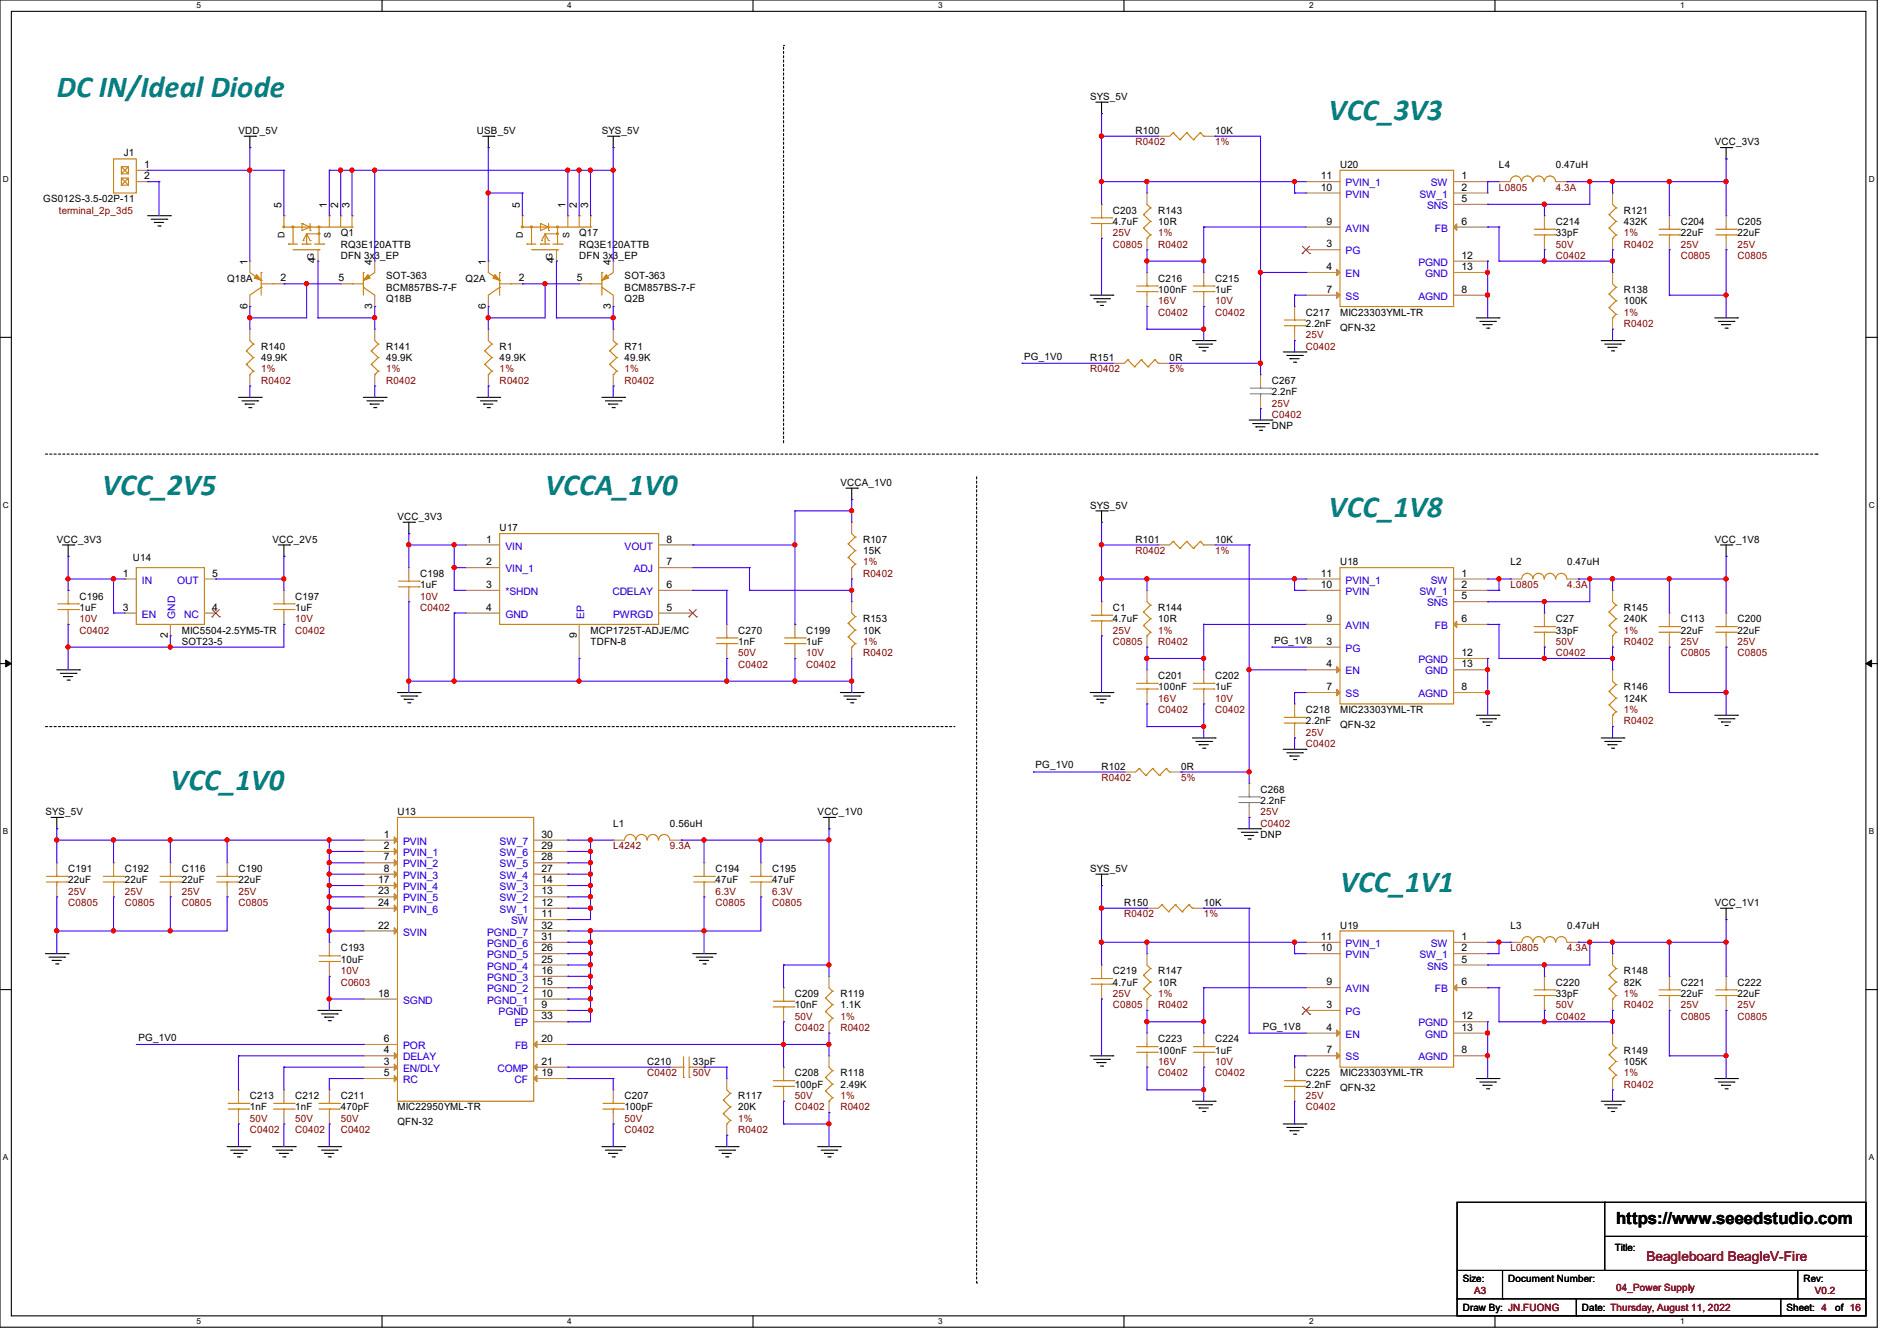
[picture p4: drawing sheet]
<svg xmlns="http://www.w3.org/2000/svg" width="297mm" height="210mm" viewBox="0 0 297 210" stroke-linecap="round" stroke-linejoin="round" font-family="sans-serif">
<defs><g id="words">
<g font-size="4.8" fill="#008080">
<text x="8.9" y="15.2">DC IN/Ideal Diode</text>
<text x="208" y="18.8">VCC_3V3</text>
<text x="16" y="77.5">VCC_2V5</text>
<text x="85.4" y="77.5">VCCA_1V0</text>
<text x="208" y="81">VCC_1V8</text>
<text x="26.7" y="123.7">VCC_1V0</text>
<text x="209.8" y="139.7">VCC_1V1</text>
</g>
<text font-size="2.6" x="253" y="191.8">https://www.seeedstudio.com</text>
<text font-size="2.1" fill="#800000" x="257.8" y="197.5">Beagleboard BeagleV-Fire</text>
<g font-size="1.6">
<text x="170.7" y="15.7">SYS_5V</text>
<text x="37.3" y="21">VDD_5V</text>
<text x="74.7" y="21">USB_5V</text>
<text x="94.2" y="21">SYS_5V</text>
<text x="177.8" y="21">R100</text>
<text x="190.2" y="21">10K</text>
<text x="268.5" y="22.8">VCC_3V3</text>
<text x="19.4" y="24.4">J1</text>
<text x="22.6" y="26.3">1</text>
<text x="22.6" y="28.1">2</text>
<text x="206.8" y="29.8">10</text>
<text x="206.8" y="28.1">11</text>
<text x="209.8" y="26.3">U20</text>
<text x="228.8" y="28.1">1</text>
<text x="228.8" y="29.8">2</text>
<text x="234.7" y="26.3">L4</text>
<text x="243.6" y="26.3">0.47uH</text>
<text x="6.8" y="31.7">GS012S-3.5-02P-11</text>
<text x="44.1" y="32.6" transform="rotate(-90 44.1 32.6)">5</text>
<text x="51.2" y="32.6" transform="rotate(-90 51.2 32.6)">1</text>
<text x="53" y="32.6" transform="rotate(-90 53 32.6)">2</text>
<text x="54.7" y="32.6" transform="rotate(-90 54.7 32.6)">3</text>
<text x="81.4" y="32.6" transform="rotate(-90 81.4 32.6)">5</text>
<text x="88.5" y="32.6" transform="rotate(-90 88.5 32.6)">1</text>
<text x="90.3" y="32.6" transform="rotate(-90 90.3 32.6)">2</text>
<text x="92.1" y="32.6" transform="rotate(-90 92.1 32.6)">3</text>
<text x="174.2" y="33.4">C203</text>
<text x="174.2" y="35.2">4.7uF</text>
<text x="181.4" y="33.4">R143</text>
<text x="181.4" y="35.2">10R</text>
<text x="207.7" y="35.2">9</text>
<text x="228.8" y="31.6">5</text>
<text x="228.8" y="35.2">6</text>
<text x="243.6" y="35.2">C214</text>
<text x="254.3" y="33.4">R121</text>
<text x="254.3" y="35.2">432K</text>
<text x="263.1" y="35.2">C204</text>
<text x="272" y="35.2">C205</text>
<text x="38.7" y="41.4" transform="rotate(-90 38.7 41.4)">1</text>
<text x="49.4" y="41.2" transform="rotate(-90 49.4 41.2)">4</text>
<text x="53.3" y="37">Q1</text>
<text x="53.3" y="38.8">RQ3E120ATTB</text>
<text x="53.3" y="40.6">DFN 3x3_EP</text>
<text x="58.3" y="41.4" transform="rotate(-90 58.3 41.4)">4</text>
<text x="76.1" y="41.4" transform="rotate(-90 76.1 41.4)">1</text>
<text x="86.7" y="41.2" transform="rotate(-90 86.7 41.2)">4</text>
<text x="90.7" y="37">Q17</text>
<text x="90.7" y="38.8">RQ3E120ATTB</text>
<text x="90.7" y="40.6">DFN 3x3_EP</text>
<text x="95.6" y="41.4" transform="rotate(-90 95.6 41.4)">4</text>
<text x="207.7" y="38.7">3</text>
<text x="228.8" y="40.5">12</text>
<text x="243.6" y="37">33pF</text>
<text x="263.1" y="37">22uF</text>
<text x="272" y="37">22uF</text>
<text x="35.6" y="44.1">Q18A</text>
<text x="43.9" y="44.1">2</text>
<text x="53" y="44.1">5</text>
<text x="60.5" y="45.5">BCM857BS-7-F</text>
<text x="60.5" y="43.8">SOT-363</text>
<text x="60.5" y="47.3">Q18B</text>
<text x="72.9" y="44.1">Q2A</text>
<text x="81.2" y="44.1">2</text>
<text x="90.3" y="44.1">5</text>
<text x="97.8" y="45.5">BCM857BS-7-F</text>
<text x="97.8" y="43.8">SOT-363</text>
<text x="97.8" y="47.3">Q2B</text>
<text x="181.4" y="44.1">C216</text>
<text x="181.4" y="45.9">100nF</text>
<text x="190.2" y="44.1">C215</text>
<text x="190.2" y="45.9">1uF</text>
<text x="207.7" y="42.3">4</text>
<text x="207.7" y="45.8">7</text>
<text x="228.8" y="45.8">8</text>
<text x="228.8" y="42.3">13</text>
<text x="254.3" y="45.9">R138</text>
<text x="254.3" y="47.7">100K</text>
<text x="38.7" y="48.3" transform="rotate(-90 38.7 48.3)">6</text>
<text x="58.3" y="48.3" transform="rotate(-90 58.3 48.3)">3</text>
<text x="76.1" y="48.3" transform="rotate(-90 76.1 48.3)">6</text>
<text x="95.6" y="48.3" transform="rotate(-90 95.6 48.3)">3</text>
<text x="204.5" y="49.4">C217</text>
<text x="204.5" y="51.2">2.2nF</text>
<text x="209.8" y="49.4">MIC23303YML-TR</text>
<text x="209.8" y="51.8">QFN-32</text>
<text x="40.9" y="54.8">R140</text>
<text x="40.9" y="56.6">49.9K</text>
<text x="60.5" y="54.8">R141</text>
<text x="60.5" y="56.6">49.9K</text>
<text x="78.2" y="54.8">R1</text>
<text x="78.2" y="56.6">49.9K</text>
<text x="97.8" y="54.8">R71</text>
<text x="97.8" y="56.6">49.9K</text>
<text x="160.4" y="56.3">PG_1V0</text>
<text x="170.7" y="56.6">R151</text>
<text x="183.1" y="56.6">0R</text>
<text x="199.1" y="60.1">C267</text>
<text x="199.1" y="61.9">2.2nF</text>
<text x="199.1" y="67.2">DNP</text>
<text x="131.6" y="76.1">VCCA_1V0</text>
<text x="62.2" y="81.4">VCC_3V3</text>
<text x="78.2" y="83.2">U17</text>
<text x="170.7" y="79.7">SYS_5V</text>
<text x="8.9" y="85">VCC_3V3</text>
<text x="20.8" y="87.8">U14</text>
<text x="42.7" y="85">VCC_2V5</text>
<text x="76.1" y="85">1</text>
<text x="76.1" y="88.5">2</text>
<text x="104.3" y="88.5">7</text>
<text x="104.3" y="85">8</text>
<text x="135.1" y="85">R107</text>
<text x="135.1" y="86.8">15K</text>
<text x="177.8" y="85">R101</text>
<text x="190.2" y="85">10K</text>
<text x="209.8" y="88.6">U18</text>
<text x="236.5" y="88.6">L2</text>
<text x="245.4" y="88.6">0.47uH</text>
<text x="268.5" y="85">VCC_1V8</text>
<text x="12.4" y="93.9">C196</text>
<text x="12.4" y="95.7">1uF</text>
<text x="19.2" y="90.3">1</text>
<text x="19.2" y="95.6">3</text>
<text x="33.2" y="95.6">4</text>
<text x="33.2" y="90.3">5</text>
<text x="46.2" y="93.9">C197</text>
<text x="46.2" y="95.7">1uF</text>
<text x="65.8" y="90.3">C198</text>
<text x="65.8" y="92.1">1uF</text>
<text x="76.1" y="92.1">3</text>
<text x="76.1" y="95.6">4</text>
<text x="104.3" y="95.6">5</text>
<text x="104.3" y="92.1">6</text>
<text x="174.2" y="95.7">C1</text>
<text x="181.4" y="95.7">R144</text>
<text x="206.8" y="92.1">10</text>
<text x="206.8" y="90.3">11</text>
<text x="228.8" y="90.3">1</text>
<text x="228.8" y="92.1">2</text>
<text x="228.8" y="93.9">5</text>
<text x="254.3" y="95.7">R145</text>
<text x="26.3" y="99.9" transform="rotate(-90 26.3 99.9)">2</text>
<text x="28.4" y="99.2">MIC5504-2.5YM5-TR</text>
<text x="28.4" y="101">SOT23-5</text>
<text x="90.3" y="99.9" transform="rotate(-90 90.3 99.9)">9</text>
<text x="92.5" y="99.2">MCP1725T-ADJE/MC</text>
<text x="92.5" y="101">TDFN-8</text>
<text x="115.6" y="99.2">C270</text>
<text x="115.6" y="101">1nF</text>
<text x="126.2" y="99.2">C199</text>
<text x="126.2" y="101">1uF</text>
<text x="135.1" y="97.4">R153</text>
<text x="135.1" y="99.2">10K</text>
<text x="174.2" y="97.4">4.7uF</text>
<text x="181.4" y="97.4">10R</text>
<text x="199.5" y="100.8">PG_1V8</text>
<text x="207.7" y="101">3</text>
<text x="207.7" y="97.4">9</text>
<text x="228.8" y="97.4">6</text>
<text x="243.6" y="97.4">C27</text>
<text x="243.6" y="99.2">33pF</text>
<text x="254.3" y="97.4">240K</text>
<text x="263.1" y="97.4">C113</text>
<text x="263.1" y="99.2">22uF</text>
<text x="272" y="97.4">C200</text>
<text x="272" y="99.2">22uF</text>
<text x="181.4" y="106.3">C201</text>
<text x="190.2" y="106.3">C202</text>
<text x="207.7" y="104.5">4</text>
<text x="228.8" y="102.7">12</text>
<text x="228.8" y="104.5">13</text>
<text x="181.4" y="108.1">100nF</text>
<text x="190.2" y="108.1">1uF</text>
<text x="204.5" y="111.7">C218</text>
<text x="204.5" y="113.5">2.2nF</text>
<text x="207.7" y="108.1">7</text>
<text x="209.8" y="111.7">MIC23303YML-TR</text>
<text x="228.8" y="108.1">8</text>
<text x="254.3" y="108.1">R146</text>
<text x="254.3" y="109.9">124K</text>
<text x="209.8" y="114">QFN-32</text>
<text x="162.1" y="120.4">PG_1V0</text>
<text x="172.5" y="120.6">R102</text>
<text x="184.9" y="120.6">0R</text>
<text x="197.4" y="124.1">C268</text>
<text x="197.4" y="125.9">2.2nF</text>
<text x="7.1" y="127.7">SYS_5V</text>
<text x="60.1" y="131.2">1</text>
<text x="62.2" y="127.7">U13</text>
<text x="84.8" y="131.2">30</text>
<text x="96" y="129.5">L1</text>
<text x="104.9" y="129.5">0.56uH</text>
<text x="128" y="127.7">VCC_1V0</text>
<text x="197.4" y="131.2">DNP</text>
<text x="10.7" y="136.6">C191</text>
<text x="19.6" y="136.6">C192</text>
<text x="28.4" y="136.6">C116</text>
<text x="37.3" y="136.6">C190</text>
<text x="60.1" y="133">2</text>
<text x="60.1" y="134.7">7</text>
<text x="60.1" y="136.5">8</text>
<text x="84.8" y="136.5">27</text>
<text x="84.8" y="134.7">28</text>
<text x="84.8" y="133">29</text>
<text x="112" y="136.6">C194</text>
<text x="120.9" y="136.6">C195</text>
<text x="170.7" y="136.6">SYS_5V</text>
<text x="10.7" y="138.3">22uF</text>
<text x="19.6" y="138.3">22uF</text>
<text x="28.4" y="138.3">22uF</text>
<text x="37.3" y="138.3">22uF</text>
<text x="59.2" y="138.3">17</text>
<text x="59.2" y="140.1">23</text>
<text x="59.2" y="141.9">24</text>
<text x="84.8" y="143.6">11</text>
<text x="84.8" y="141.9">12</text>
<text x="84.8" y="140.1">13</text>
<text x="84.8" y="138.3">14</text>
<text x="112" y="138.3">47uF</text>
<text x="120.9" y="138.3">47uF</text>
<text x="176" y="141.9">R150</text>
<text x="188.5" y="141.9">10K</text>
<text x="268.5" y="141.9">VCC_1V1</text>
<text x="53.3" y="149">C193</text>
<text x="59.2" y="145.4">22</text>
<text x="84.8" y="149">26</text>
<text x="84.8" y="147.2">31</text>
<text x="84.8" y="145.4">32</text>
<text x="206.8" y="149">10</text>
<text x="206.8" y="147.2">11</text>
<text x="209.8" y="145.5">U19</text>
<text x="228.8" y="147.2">1</text>
<text x="228.8" y="149">2</text>
<text x="236.5" y="145.5">L3</text>
<text x="245.4" y="145.5">0.47uH</text>
<text x="53.3" y="150.8">10uF</text>
<text x="84.8" y="154.3">15</text>
<text x="84.8" y="152.5">16</text>
<text x="84.8" y="150.8">25</text>
<text x="174.2" y="152.6">C219</text>
<text x="174.2" y="154.3">4.7uF</text>
<text x="181.4" y="152.6">R147</text>
<text x="181.4" y="154.3">10R</text>
<text x="207.7" y="154.3">9</text>
<text x="228.8" y="150.8">5</text>
<text x="228.8" y="154.3">6</text>
<text x="243.6" y="154.3">C220</text>
<text x="254.3" y="152.6">R148</text>
<text x="254.3" y="154.3">82K</text>
<text x="263.1" y="154.3">C221</text>
<text x="272" y="154.3">C222</text>
<text x="59.2" y="156.1">18</text>
<text x="84.8" y="157.9">9</text>
<text x="84.8" y="156.1">10</text>
<text x="84.8" y="159.6">33</text>
<text x="124.5" y="156.1">C209</text>
<text x="124.5" y="157.9">10nF</text>
<text x="131.6" y="156.1">R119</text>
<text x="131.6" y="157.9">1.1K</text>
<text x="197.7" y="161.2">PG_1V8</text>
<text x="207.7" y="157.9">3</text>
<text x="207.7" y="161.4">4</text>
<text x="228.8" y="159.6">12</text>
<text x="228.8" y="161.4">13</text>
<text x="243.6" y="156.1">33pF</text>
<text x="263.1" y="156.1">22uF</text>
<text x="272" y="156.1">22uF</text>
<text x="21.7" y="163">PG_1V0</text>
<text x="60.1" y="166.8">3</text>
<text x="60.1" y="165">4</text>
<text x="60.1" y="163.2">6</text>
<text x="84.8" y="163.2">20</text>
<text x="84.8" y="166.8">21</text>
<text x="101.3" y="166.8">C210</text>
<text x="108.5" y="166.8">33pF</text>
<text x="181.4" y="163.2">C223</text>
<text x="181.4" y="165">100nF</text>
<text x="190.2" y="163.2">C224</text>
<text x="190.2" y="165">1uF</text>
<text x="207.7" y="165">7</text>
<text x="228.8" y="165">8</text>
<text x="254.3" y="165">R149</text>
<text x="254.3" y="166.8">105K</text>
<text x="39.1" y="172.1">C213</text>
<text x="39.1" y="173.9">1nF</text>
<text x="46.2" y="172.1">C212</text>
<text x="46.2" y="173.9">1nF</text>
<text x="53.3" y="172.1">C211</text>
<text x="53.3" y="173.9">470pF</text>
<text x="60.1" y="168.5">5</text>
<text x="62.2" y="173.9">MIC22950YML-TR</text>
<text x="84.8" y="168.5">19</text>
<text x="97.8" y="172.1">C207</text>
<text x="97.8" y="173.9">100pF</text>
<text x="115.6" y="172.1">R117</text>
<text x="115.6" y="173.9">20K</text>
<text x="124.5" y="168.6">C208</text>
<text x="124.5" y="170.3">100pF</text>
<text x="131.6" y="168.6">R118</text>
<text x="131.6" y="170.3">2.49K</text>
<text x="204.5" y="168.6">C225</text>
<text x="204.5" y="170.3">2.2nF</text>
<text x="209.8" y="168.6">MIC23303YML-TR</text>
<text x="209.8" y="170.9">QFN-32</text>
<text x="62.2" y="176.2">QFN-32</text>
<text x="252.8" y="196">Title:</text>
<text x="229" y="200.7">Size:</text>
<text x="236.1" y="200.7">Document Number:</text>
<text x="282.4" y="200.7">Rev:</text>
<text x="229" y="205.4">Draw By: JN.FUONG</text>
<text x="247.7" y="205.4">Date: Thursday, August 11, 2022</text>
<text x="279.7" y="205.4">Sheet: 4</text>
<text x="287.3" y="205.4">of 16</text>
</g>
<g font-size="1.6" fill="#800000">
<text x="177.8" y="22.8">R0402</text>
<text x="190.2" y="22.8">1%</text>
<text x="234.7" y="29.9">L0805</text>
<text x="243.6" y="29.9">4.3A</text>
<text x="9.2" y="33.4">terminal_2p_3d5</text>
<text x="174.2" y="38.8">C0805</text>
<text x="174.2" y="37">25V</text>
<text x="181.4" y="37">1%</text>
<text x="181.4" y="38.8">R0402</text>
<text x="243.6" y="40.6">C0402</text>
<text x="243.6" y="38.8">50V</text>
<text x="254.3" y="37">1%</text>
<text x="254.3" y="38.8">R0402</text>
<text x="263.1" y="40.6">C0805</text>
<text x="263.1" y="38.8">25V</text>
<text x="272" y="40.6">C0805</text>
<text x="272" y="38.8">25V</text>
<text x="181.4" y="47.7">16V</text>
<text x="190.2" y="47.7">10V</text>
<text x="181.4" y="49.4">C0402</text>
<text x="190.2" y="49.4">C0402</text>
<text x="204.5" y="53">25V</text>
<text x="254.3" y="49.4">1%</text>
<text x="254.3" y="51.2">R0402</text>
<text x="40.9" y="58.3">1%</text>
<text x="60.5" y="58.3">1%</text>
<text x="78.2" y="58.3">1%</text>
<text x="97.8" y="58.3">1%</text>
<text x="170.7" y="58.3">R0402</text>
<text x="183.1" y="58.3">5%</text>
<text x="204.5" y="54.8">C0402</text>
<text x="40.9" y="60.1">R0402</text>
<text x="60.5" y="60.1">R0402</text>
<text x="78.2" y="60.1">R0402</text>
<text x="97.8" y="60.1">R0402</text>
<text x="199.1" y="65.4">C0402</text>
<text x="199.1" y="63.7">25V</text>
<text x="135.1" y="88.6">1%</text>
<text x="177.8" y="86.8">R0402</text>
<text x="190.2" y="86.8">1%</text>
<text x="65.8" y="95.7">C0402</text>
<text x="65.8" y="93.9">10V</text>
<text x="135.1" y="90.3">R0402</text>
<text x="236.5" y="92.1">L0805</text>
<text x="245.4" y="92.1">4.3A</text>
<text x="12.4" y="99.2">C0402</text>
<text x="12.4" y="97.4">10V</text>
<text x="46.2" y="99.2">C0402</text>
<text x="46.2" y="97.4">10V</text>
<text x="135.1" y="101">1%</text>
<text x="174.2" y="101">C0805</text>
<text x="174.2" y="99.2">25V</text>
<text x="181.4" y="99.2">1%</text>
<text x="181.4" y="101">R0402</text>
<text x="243.6" y="101">50V</text>
<text x="254.3" y="99.2">1%</text>
<text x="254.3" y="101">R0402</text>
<text x="263.1" y="101">25V</text>
<text x="272" y="101">25V</text>
<text x="115.6" y="104.6">C0402</text>
<text x="115.6" y="102.8">50V</text>
<text x="126.2" y="104.6">C0402</text>
<text x="126.2" y="102.8">10V</text>
<text x="135.1" y="102.8">R0402</text>
<text x="243.6" y="102.8">C0402</text>
<text x="263.1" y="102.8">C0805</text>
<text x="272" y="102.8">C0805</text>
<text x="181.4" y="111.7">C0402</text>
<text x="181.4" y="109.9">16V</text>
<text x="190.2" y="111.7">C0402</text>
<text x="190.2" y="109.9">10V</text>
<text x="254.3" y="111.7">1%</text>
<text x="254.3" y="113.5">R0402</text>
<text x="204.5" y="117">C0402</text>
<text x="204.5" y="115.2">25V</text>
<text x="172.5" y="122.3">R0402</text>
<text x="184.9" y="122.3">5%</text>
<text x="197.4" y="129.5">C0402</text>
<text x="197.4" y="127.7">25V</text>
<text x="96" y="133">L4242</text>
<text x="104.9" y="133">9.3A</text>
<text x="10.7" y="141.9">C0805</text>
<text x="10.7" y="140.1">25V</text>
<text x="19.6" y="141.9">C0805</text>
<text x="19.6" y="140.1">25V</text>
<text x="28.4" y="141.9">C0805</text>
<text x="28.4" y="140.1">25V</text>
<text x="37.3" y="141.9">C0805</text>
<text x="37.3" y="140.1">25V</text>
<text x="112" y="141.9">C0805</text>
<text x="112" y="140.1">6.3V</text>
<text x="120.9" y="141.9">C0805</text>
<text x="120.9" y="140.1">6.3V</text>
<text x="176" y="143.7">R0402</text>
<text x="188.5" y="143.7">1%</text>
<text x="236.5" y="149">L0805</text>
<text x="245.4" y="149">4.3A</text>
<text x="53.3" y="154.3">C0603</text>
<text x="53.3" y="152.6">10V</text>
<text x="124.5" y="161.5">C0402</text>
<text x="124.5" y="159.7">50V</text>
<text x="131.6" y="159.7">1%</text>
<text x="131.6" y="161.5">R0402</text>
<text x="174.2" y="157.9">C0805</text>
<text x="174.2" y="156.1">25V</text>
<text x="181.4" y="156.1">1%</text>
<text x="181.4" y="157.9">R0402</text>
<text x="243.6" y="159.7">C0402</text>
<text x="243.6" y="157.9">50V</text>
<text x="254.3" y="156.1">1%</text>
<text x="254.3" y="157.9">R0402</text>
<text x="263.1" y="159.7">C0805</text>
<text x="263.1" y="157.9">25V</text>
<text x="272" y="159.7">C0805</text>
<text x="272" y="157.9">25V</text>
<text x="181.4" y="166.8">16V</text>
<text x="190.2" y="166.8">10V</text>
<text x="101.3" y="168.6">C0402</text>
<text x="108.5" y="168.6">50V</text>
<text x="124.5" y="173.9">C0402</text>
<text x="124.5" y="172.1">50V</text>
<text x="131.6" y="172.1">1%</text>
<text x="131.6" y="173.9">R0402</text>
<text x="181.4" y="168.6">C0402</text>
<text x="190.2" y="168.6">C0402</text>
<text x="204.5" y="173.9">C0402</text>
<text x="204.5" y="172.1">25V</text>
<text x="254.3" y="168.6">1%</text>
<text x="254.3" y="170.3">R0402</text>
<text x="39.1" y="177.5">C0402</text>
<text x="39.1" y="175.7">50V</text>
<text x="46.2" y="177.5">C0402</text>
<text x="46.2" y="175.7">50V</text>
<text x="53.3" y="177.5">C0402</text>
<text x="53.3" y="175.7">50V</text>
<text x="97.8" y="177.5">C0402</text>
<text x="97.8" y="175.7">50V</text>
<text x="115.6" y="175.7">1%</text>
<text x="115.6" y="177.5">R0402</text>
<text x="230.8" y="202.7">A3</text>
<text x="253" y="202.2">04_Power Supply</text>
<text x="284.1" y="202.7">V0.2</text>
</g>
<g font-size="1.6" fill="#00c">
<text x="210.7" y="29.2">PVIN_1</text>
<text x="224" y="29.2">SW</text>
<text x="210.7" y="30.9">PVIN</text>
<text x="222.2" y="30.9">SW_1</text>
<text x="223.4" y="32.7">SNS</text>
<text x="210.7" y="39.8">PG</text>
<text x="210.7" y="36.3">AVIN</text>
<text x="222.1" y="41.6">PGND</text>
<text x="224.7" y="36.3">FB</text>
<text x="210.7" y="43.4">EN</text>
<text x="210.7" y="46.9">SS</text>
<text x="222.1" y="46.9">AGND</text>
<text x="223.1" y="43.4">GND</text>
<text x="79.1" y="86.1">VIN</text>
<text x="79.1" y="89.6">VIN_1</text>
<text x="97.8" y="86.1">VOUT</text>
<text x="99.2" y="89.6">ADJ</text>
<text x="22.2" y="91.4">IN</text>
<text x="27.7" y="91.4">OUT</text>
<text x="79.1" y="93.2">*SHDN</text>
<text x="95.9" y="93.2">CDELAY</text>
<text x="210.7" y="93.2">PVIN</text>
<text x="210.7" y="91.4">PVIN_1</text>
<text x="222.2" y="93.2">SW_1</text>
<text x="223.4" y="95">SNS</text>
<text x="224" y="91.4">SW</text>
<text x="22.2" y="96.7">EN</text>
<text x="27.4" y="96.9" transform="rotate(-90 27.4 96.9)">GND</text>
<text x="28.8" y="96.7">NC</text>
<text x="79.1" y="96.7">GND</text>
<text x="91.4" y="96.9" transform="rotate(-90 91.4 96.9)">EP</text>
<text x="96" y="96.7">PWRGD</text>
<text x="210.7" y="98.5">AVIN</text>
<text x="224.7" y="98.5">FB</text>
<text x="210.7" y="102.1">PG</text>
<text x="210.7" y="105.6">EN</text>
<text x="222.1" y="103.8">PGND</text>
<text x="223.1" y="105.6">GND</text>
<text x="210.7" y="109.2">SS</text>
<text x="222.1" y="109.2">AGND</text>
<text x="63.1" y="132.3">PVIN</text>
<text x="63.1" y="134.1">PVIN_1</text>
<text x="63.1" y="135.8">PVIN_2</text>
<text x="63.1" y="137.6">PVIN_3</text>
<text x="78.2" y="137.6">SW_4</text>
<text x="78.2" y="135.8">SW_5</text>
<text x="78.2" y="134.1">SW_6</text>
<text x="78.2" y="132.3">SW_7</text>
<text x="63.1" y="139.4">PVIN_4</text>
<text x="63.1" y="141.2">PVIN_5</text>
<text x="63.1" y="143">PVIN_6</text>
<text x="78.2" y="143">SW_1</text>
<text x="78.2" y="141.2">SW_2</text>
<text x="78.2" y="139.4">SW_3</text>
<text x="63.1" y="146.5">SVIN</text>
<text x="76.3" y="148.3">PGND_6</text>
<text x="76.3" y="146.5">PGND_7</text>
<text x="80" y="144.7">SW</text>
<text x="210.7" y="148.3">PVIN_1</text>
<text x="224" y="148.3">SW</text>
<text x="76.3" y="155.4">PGND_2</text>
<text x="76.3" y="153.6">PGND_3</text>
<text x="76.3" y="151.9">PGND_4</text>
<text x="76.3" y="150.1">PGND_5</text>
<text x="210.7" y="155.4">AVIN</text>
<text x="210.7" y="150.1">PVIN</text>
<text x="222.2" y="150.1">SW_1</text>
<text x="223.4" y="151.9">SNS</text>
<text x="224.7" y="155.4">FB</text>
<text x="63.1" y="157.2">SGND</text>
<text x="76.3" y="157.2">PGND_1</text>
<text x="78.1" y="159">PGND</text>
<text x="80.6" y="160.7">EP</text>
<text x="210.7" y="159">PG</text>
<text x="222.1" y="160.7">PGND</text>
<text x="63.1" y="167.9">EN/DLY</text>
<text x="63.1" y="166.1">DELAY</text>
<text x="63.1" y="164.3">POR</text>
<text x="77.9" y="167.9">COMP</text>
<text x="80.6" y="164.3">FB</text>
<text x="210.7" y="162.5">EN</text>
<text x="210.7" y="166.1">SS</text>
<text x="222.1" y="166.1">AGND</text>
<text x="223.1" y="162.5">GND</text>
<text x="63.1" y="169.6">RC</text>
<text x="80.6" y="169.6">CF</text>
</g>
<g font-size="1.4">
<text x="44.5" y="37.3" transform="rotate(-90 44.5 37.3)">D</text>
<text x="49.1" y="40.7" transform="rotate(-90 49.1 40.7)">G</text>
<text x="51.8" y="37.3" transform="rotate(-90 51.8 37.3)">S</text>
<text x="81.9" y="37.3" transform="rotate(-90 81.9 37.3)">D</text>
<text x="86.5" y="40.7" transform="rotate(-90 86.5 40.7)">G</text>
<text x="89.2" y="37.3" transform="rotate(-90 89.2 37.3)">S</text>
</g>
<g font-size="1.3">
<text x="30.8" y="1.3">5</text>
<text x="88.8" y="1.3">4</text>
<text x="146.9" y="1.3">3</text>
<text x="205" y="1.3">2</text>
<text x="263.1" y="1.3">1</text>
<text x=".5" y="28.4">D</text>
<text x="292.6" y="28.4">D</text>
<text x=".5" y="79.5">C</text>
<text x="292.6" y="79.5">C</text>
<text x=".5" y="130.6">B</text>
<text x="292.6" y="130.6">B</text>
<text x=".5" y="181.7">A</text>
<text x="292.6" y="181.7">A</text>
<text x="30.8" y="207.4">5</text>
<text x="88.8" y="207.4">4</text>
<text x="146.9" y="207.4">3</text>
<text x="205" y="207.4">2</text>
<text x="263.1" y="207.4">1</text>
</g>
</g></defs>
<path d="M0 0h293.9v207.9h-293.9zM1.8 1.8h290.3v204.3h-290.3z" fill="none" stroke="#000" stroke-width=".17"/>
<g fill="#fff">
<path d="M30.8 .2h.7v1.4h-.7z"/>
<path d="M30.8 206.2h.7v1.4h-.7z"/>
</g>
<path d="M59.8 0v1.8M59.8 206.1v1.8" fill="none" stroke="#000" stroke-width=".17"/>
<g fill="#fff">
<path d="M88.8 .2h.7v1.4h-.7z"/>
<path d="M88.8 206.2h.7v1.4h-.7z"/>
</g>
<path d="M117.9 0v1.8M117.9 206.1v1.8" fill="none" stroke="#000" stroke-width=".17"/>
<g fill="#fff">
<path d="M146.9 .2h.7v1.4h-.7z"/>
<path d="M146.9 206.2h.7v1.4h-.7z"/>
</g>
<path d="M176 0v1.8M176 206.1v1.8" fill="none" stroke="#000" stroke-width=".17"/>
<g fill="#fff">
<path d="M205 .2h.7v1.4h-.7z"/>
<path d="M205 206.2h.7v1.4h-.7z"/>
</g>
<path d="M234.1 0v1.8M234.1 206.1v1.8" fill="none" stroke="#000" stroke-width=".17"/>
<g fill="#fff">
<path d="M263.1 .2h.6v1.4h-.6z"/>
<path d="M263.1 206.2h.6v1.4h-.6z"/>
<path d="M.5 27.3h.9v1.4h-.9z"/>
<path d="M292.6 27.3h.9v1.4h-.9z"/>
<path d="M.5 78.4h.9v1.4h-.9z"/>
<path d="M292.6 78.4h.9v1.4h-.9z"/>
</g>
<path d="M0 52.8h1.8M292.1 52.8h1.8" fill="none" stroke="#000" stroke-width=".17"/>
<g fill="#fff">
<path d="M.5 129.5h.8v1.4h-.8z"/>
<path d="M292.6 129.5h.8v1.4h-.8z"/>
</g>
<path d="M0 103.9h1.8M292.1 103.9h1.8" fill="none" stroke="#000" stroke-width=".17"/>
<path d="M.9 103.4l.9 .5-.9 .5zM292.1 103.9l.9-.5v1z" fill="#000" stroke="#000" stroke-width=".16"/>
<g fill="#fff">
<path d="M.5 180.5h.8v1.4h-.8z"/>
<path d="M292.6 180.5h.8v1.4h-.8z"/>
</g>
<g fill="none" stroke="#000" stroke-width=".17">
<path d="M171.6 16h1.8M172.5 17.8h.1M172.5 16v1.8M173.4 16h.1M23.1 33.8h3.6M23.7 34.3h2.4M24.2 34.8h.1M24.2 34.8h1.4M24.7 35.4h.4M25.1 35.4h.1M26.1 34.3h.1M26.7 33.8h.1"/>
<path d="M38.2 21.3h1.8M39.1 23.1h.1M39.1 21.3v1.8M40 21.3h.1M75.6 21.3h1.7M76.5 23.1h.1M76.5 21.3v1.8M77.3 21.3h.1M95.1 21.3h1.8M96 23.1h.1M96 21.3v1.8M96.9 21.3h.1"/>
<path d="M269.4 23.1h1.7M270.3 24.9h.1M270.3 23.1v1.8M271.1 23.1h.1M170.7 46.2h3.5M171.2 46.8h2.5M171.7 47.3h.1M171.7 47.3h1.5M172.3 47.8h.3M172.6 47.8h.1M173.7 46.8h.1M174.2 46.2h.1"/>
<path d="M186.7 53.3h3.5M187.2 53.9h2.5M187.7 54.4h.1M187.7 54.4h1.5M188.3 54.9h.3M188.6 54.9h.1M189.7 53.9h.1M190.2 53.3h.1M200.9 55.1h3.6M201.5 55.7h2.4M202 56.2h.1M202 56.2h1.4"/>
<path d="M202.5 56.7h.4M202.9 56.7h.1M203.9 55.7h.1M204.5 55.1h.1M231.1 49.8h3.6M231.7 50.3h2.4M232.2 50.8h.1M232.2 50.8h1.4M232.7 51.4h.4M233.1 51.4h.1M234.1 50.3h.1M234.7 49.8h.1"/>
<path d="M250.7 53.3h3.6M251.2 53.9h2.5M251.8 54.4h.1M251.8 54.4h1.4M252.3 54.9h.3M252.6 54.9h.1M253.7 53.9h.1M254.3 53.3h.1M268.5 49.8h3.5M269 50.3h2.5M269.5 50.8h.1M269.5 50.8h1.5"/>
<path d="M270.1 51.4h.3M270.4 51.4h.1M271.5 50.3h.1M272 49.8h.1M37.3 62.2h3.6M37.9 62.8h2.4M38.4 63.3h.1M38.4 63.3h1.4M38.9 63.8h.4M39.3 63.8h.1M40.3 62.8h.1M40.9 62.2h.1"/>
<path d="M56.9 62.2h3.6M57.4 62.8h2.5M58 63.3h.1M58 63.3h1.4M58.5 63.8h.3M58.8 63.8h.1M59.9 62.8h.1M60.5 62.2h.1M74.7 62.2h3.5M75.2 62.8h2.5M75.7 63.3h.1M75.7 63.3h1.5"/>
<path d="M76.3 63.8h.3M76.6 63.8h.1M77.7 62.8h.1M78.2 62.2h.1M94.2 62.2h3.6M94.8 62.8h2.4M95.3 63.3h.1M95.3 63.3h1.4M95.8 63.8h.4M96.2 63.8h.1M97.2 62.8h.1M97.8 62.2h.1"/>
<path d="M132.5 76.5h1.7M133.3 78.2h.1M133.3 76.5v1.7M134.2 76.5h.1M195.6 65.8h3.5M196.1 66.3h2.5M196.6 66.8h.1M196.6 66.8h1.5M197.2 67.4h.3M197.5 67.4h.1M198.6 66.3h.1M199.1 65.8h.1"/>
<path d="M9.8 85.3h1.8M10.7 87.1h.1M10.7 85.3v1.8M11.6 85.3h.1M43.6 85.3h1.7M44.4 87.1h.1M44.4 85.3v1.8M45.3 85.3h.1M63.1 81.8h1.8M64 83.6h.1M64 81.8v1.8M64.9 81.8h.1"/>
<path d="M171.6 80h1.8M172.5 81.8h.1M172.5 80v1.8M173.4 80h.1M269.4 85.3h1.7M270.3 87.1h.1M270.3 85.3v1.8M271.1 85.3h.1M8.9 104.9h3.5M9.4 105.5h2.5M9.9 106h.1M9.9 106h1.5"/>
<path d="M10.5 106.5h.3M10.8 106.5h.1M11.9 105.5h.1M12.4 104.9h.1M62.2 108.5h3.6M62.8 109h2.4M63.3 109.5h.1M63.3 109.5h1.4M63.8 110.1h.4M64.2 110.1h.1M65.2 109h.1M65.8 108.5h.1"/>
<path d="M131.6 108.5h3.5M132.1 109h2.5M132.6 109.5h.1M132.6 109.5h1.5M133.2 110.1h.3M133.5 110.1h.1M134.6 109h.1M135.1 108.5h.1M170.7 108.5h3.5M171.2 109h2.5M171.7 109.5h.1M171.7 109.5h1.5"/>
<path d="M172.3 110.1h.3M172.6 110.1h.1M173.7 109h.1M174.2 108.5h.1M186.7 115.6h3.5M187.2 116.1h2.5M187.7 116.6h.1M187.7 116.6h1.5M188.3 117.2h.3M188.6 117.2h.1M189.7 116.1h.1M190.2 115.6h.1"/>
<path d="M200.9 117.3h3.6M201.5 117.9h2.4M202 118.4h.1M202 118.4h1.4M202.5 119h.4M202.9 119h.1M203.9 117.9h.1M204.5 117.3h.1M231.1 112h3.6M231.7 112.6h2.4M232.2 113.1h.1M232.2 113.1h1.4"/>
<path d="M232.7 113.6h.4M233.1 113.6h.1M234.1 112.6h.1M234.7 112h.1M250.7 115.6h3.6M251.2 116.1h2.5M251.8 116.6h.1M251.8 116.6h1.4M252.3 117.2h.3M252.6 117.2h.1M253.7 116.1h.1M254.3 115.6h.1"/>
<path d="M268.5 112h3.5M269 112.6h2.5M269.5 113.1h.1M269.5 113.1h1.5M270.1 113.6h.3M270.4 113.6h.1M271.5 112.6h.1M272 112h.1M8 128h1.8M8.9 129.8h.1M8.9 128v1.8M9.8 128h.1"/>
<path d="M128.9 128h1.8M129.8 129.8h.1M129.8 128v1.8M130.7 128h.1M171.6 136.9h1.8M172.5 138.7h.1M172.5 136.9v1.8M173.4 136.9h.1M193.8 129.8h3.6M194.4 130.3h2.4M194.9 130.9h.1M194.9 130.9h1.4"/>
<path d="M195.4 131.4h.3M195.7 131.4h.1M196.8 130.3h.1M197.4 129.8h.1M0 155h1.8M7.1 149.4h3.6M7.7 149.9h2.4M8.2 150.4h.1M8.2 150.4h1.4M8.7 151h.4M9.1 151h.1M10.1 149.9h.1"/>
<path d="M10.7 149.4h.1M49.8 158.2h3.5M50.3 158.8h2.5M50.8 159.3h.1M50.8 159.3h1.5M51.4 159.9h.3M51.7 159.9h.1M52.8 158.8h.1M53.3 158.2h.1M108.5 149.4h3.5M109 149.9h2.5M109.5 150.4h.1"/>
<path d="M109.5 150.4h1.5M110.1 151h.3M110.4 151h.1M111.5 149.9h.1M112 149.4h.1M269.4 142.2h1.7M270.3 144h.1M270.3 142.2v1.8M271.1 142.2h.1M292.1 155h1.8M35.6 179.6h3.5M39.1 179.6h.1"/>
<path d="M42.7 179.6h3.5M46.2 179.6h.1M49.8 179.6h3.5M53.3 179.6h.1M94.2 179.6h3.6M97.8 179.6h.1M112 179.6h3.6M115.6 179.6h.1M128 179.6h3.6M131.6 179.6h.1M170.7 165.4h3.5M171.2 165.9h2.5"/>
<path d="M171.7 166.4h.1M171.7 166.4h1.5M172.3 167h.3M172.6 167h.1M173.7 165.9h.1M174.2 165.4h.1M186.7 172.5h3.5M187.2 173h2.5M187.7 173.5h.1M187.7 173.5h1.5M188.3 174.1h.3M188.6 174.1h.1"/>
<path d="M189.7 173h.1M190.2 172.5h.1M200.9 176h3.6M201.5 176.6h2.4M202 177.1h.1M202 177.1h1.4M202.5 177.6h.4M202.9 177.6h.1M203.9 176.6h.1M204.5 176h.1M231.1 168.9h3.6M231.7 169.5h2.4"/>
<path d="M232.2 170h.1M232.2 170h1.4M232.7 170.5h.4M233.1 170.5h.1M234.1 169.5h.1M234.7 168.9h.1M250.7 172.5h3.6M251.2 173h2.5M251.8 173.5h.1M251.8 173.5h1.4M252.3 174.1h.3M252.6 174.1h.1"/>
<path d="M253.7 173h.1M254.3 172.5h.1M268.5 168.9h3.5M269 169.5h2.5M269.5 170h.1M269.5 170h1.5M270.1 170.5h.3M270.4 170.5h.1M271.5 169.5h.1M272 168.9h.1M36.1 180.1h2.5M36.6 180.6h.1"/>
<path d="M36.6 180.6h1.5M37.2 181.2h.3M37.5 181.2h.1M38.6 180.1h.1M43.2 180.1h2.5M43.7 180.6h.1M43.7 180.6h1.5M44.3 181.2h.3M44.6 181.2h.1M45.7 180.1h.1M50.3 180.1h2.5M50.8 180.6h.1"/>
<path d="M50.8 180.6h1.5M51.4 181.2h.3M51.7 181.2h.1M52.8 180.1h.1M94.8 180.1h2.4M95.3 180.6h.1M95.3 180.6h1.4M95.8 181.2h.4M96.2 181.2h.1M97.2 180.1h.1M112.6 180.1h2.4M113.1 180.6h.1"/>
<path d="M113.1 180.6h1.4M113.6 181.2h.4M114 181.2h.1M115 180.1h.1M128.6 180.1h2.4M129.1 180.6h.1M129.1 180.6h1.4M129.6 181.2h.4M130 181.2h.1M131 180.1h.1M228.1 188.3h64v17.8h-64zM228.1 199h64"/>
<path d="M235.2 199v4.4M251.2 188.3h.1M251.2 188.3v10.7M251.2 193.6h40.9M281.5 199v4.4M292.1 199h.1M292.1 193.6h.1M228.1 203.4h.1M228.1 203.4h64M235.2 203.4h.1M246.8 206.1h.1M246.8 203.4v2.7"/>
<path d="M278.8 206.1h.1M278.8 203.4v2.7M281.5 203.4h.1"/>
</g>
<path d="M122.7 7.1h.1M7.1 71.1h277.4M122.7 69.3v-62.2M152.9 74.7v126.2M284.5 71.1h.1M7.1 113.8h142.3M149.4 113.8h.1M152.9 200.9h.1" fill="none" stroke="#000" stroke-width=".17" stroke-dasharray=".3"/>
<g fill="none" stroke="#cc8006" stroke-width=".17">
<path d="M17.8 24.9h3.5v5.3h-3.5zM19 26.1h1.1v1.1h-1.1zM19 27.9h1.1v1.1h-1.1zM19 26.1h.1M19 27.2h.1M19 27.9h.1M19 29h.1M19 26.1l1.1 1.1M19 27.9l1.1 1.1M20.1 26.1l-1.1 1.1M20.1 27.9l-1.1 1.1M44.4 33.8h.1"/>
<path d="M44.4 33.8v1.8h10.7M45.2 38.2h.1M45.2 38.2h1.4M45.7 35.4h.3v.2h-.3zM45.9 35.6h.1M45.9 39.1h4.1M45.9 35.6v2.6M47.3 35h.1M47.3 38.2h.1M47.3 38.2h1.4M47.3 35l1.3 .6M47.3 35v1.1l1.3-.5"/>
<path d="M47.5 37.7h.1M48 38.2h.1M48 36.6h2M48 36.6l.6 1.1M48 36.6l-.5 1.1M48 36.6v1.6M48.6 35.6h.1M48.6 37.7h.1M48.6 36.1h.1M48.6 35v1.1M49.2 38.2h1.5M49.8 39.1h.1"/>
<path d="M50 36.6h.1M50 35.6h.1M50 39.1h.1M50 35.6v2.6M50.7 38.2h.1M51.6 33.8h.1M51.6 33.8v1.8M53.3 33.8h.1M53.3 33.8v1.8M55.1 33.8h.1M55.1 35.6h.1M55.1 33.8v1.8"/>
<path d="M81.8 33.8h.1M81.8 33.8v1.8h10.7M82.5 38.2h.1M82.5 38.2h1.4M83.1 35.4h.2v.2h-.2zM83.2 35.6h.1M83.2 35.6v2.6M83.2 39.1h4.1M84.6 35h.1M84.6 38.2h.1M84.6 35l1.3 .6M84.6 35v1.1l1.3-.5"/>
<path d="M84.6 38.2h1.5M84.8 37.7h.1M85.3 38.2h.1M85.3 36.6l.6 1.1M85.3 36.6l-.5 1.1M85.3 36.6v1.6M85.3 36.6h2M85.9 35.6h.1M85.9 37.7h.1M85.9 36.1h.1M85.9 35v1.1M86.6 38.2h1.4"/>
<path d="M87.1 39.1h.1M87.3 36.6h.1M87.3 35.6h.1M87.3 39.1h.1M87.3 35.6v2.6M88 38.2h.1M88.9 33.8h.1M88.9 33.8v1.8M90.7 33.8h.1M90.7 33.8v1.8M92.5 33.8h.1M92.5 35.6h.1"/>
<path d="M92.5 33.8v1.8M170.9 34.1h3.2M170.9 35h3.2M172.5 35h.1M172.5 34.1h.1M172.5 33.8v.3M172.5 35v.6M174.1 34.1h.1M174.1 35h.1M179 33.6h.1M179 35.7h.1M179 33.6l1.1 1.1"/>
<path d="M179 35.7l1.1 1.1M179.6 37.3h.1M179.6 32l.5 .6M180.1 32.6h.1M180.1 34.7h.1M180.1 36.8h.1M180.1 32.6l-1.1 1M180.1 34.7l-1.1 1M180.1 36.8l-.5 .5M183.7 20.8h.1M183.7 20.8l-.6 .5M183.7 20.8l1 1.1"/>
<path d="M184.7 21.9h.1M185.8 20.8h.1M185.8 20.8l-1.1 1.1M185.8 20.8l1.1 1.1M186.9 21.9h.1M187.9 20.8h.1M187.9 20.8l-1 1.1M187.9 20.8l.6 .5M188.5 21.3h.1M209.8 26.7h17.8v21.3h-17.8zM236.5 28.4a.87 .87 0 0 1 .8-.8 .87 .87 0 0 1 .9 .8M238.3 28.4a.87 .87 0 0 1 .8-.8 .87 .87 0 0 1 .9 .8"/>
<path d="M240 28.4a.87 .87 0 0 1 .9-.8 .87 .87 0 0 1 .9 .8M240.2 35.9h3.2M240.2 36.8h3.2M241.8 36.8h.1M241.8 35.9h.1M241.8 35.6v.3M241.8 36.8v.5M241.8 28.4a.87 .87 0 0 1 .9-.8 .87 .87 0 0 1 .8 .8M243.4 35.9h.1M243.4 36.8h.1M251.9 33.6h.1M251.9 35.7h.1"/>
<path d="M251.9 33.6l1.1 1.1M251.9 35.7l1.1 1.1M252.5 37.3h.1M252.5 32l.5 .6M253 32.6h.1M253 34.7h.1M253 36.8h.1M253 32.6l-1.1 1M253 34.7l-1.1 1M253 36.8l-.5 .5M259.8 35.9h3.2M259.8 36.8h3.2"/>
<path d="M261.4 36.8h.1M261.4 35.9h.1M261.4 35.6v.3M261.4 36.8v.5M263 35.9h.1M263 36.8h.1M268.6 35.9h3.3M268.6 36.8h3.3M270.3 36.8h.1M270.3 35.9h.1M270.3 35.6v.3M270.3 36.8v.5"/>
<path d="M271.9 35.9h.1M271.9 36.8h.1M38.6 54.9h.1M38.6 57.1h.1M38.6 54.9l1.1 1.1M38.6 57.1l1.1 1M39.1 58.7h.1M39.1 42.7l1.8 1.2M39.1 53.3l.6 .6M39.7 53.9h.1M39.7 56h.1M39.7 58.1h.1"/>
<path d="M39.7 53.9l-1.1 1M39.7 56l-1.1 1.1M39.7 58.1l-.6 .6M40.9 45h.1M40.9 43.9h.1M40.9 42.7h.1M40.9 45l-1.8 1.2M40.9 42.7v3.5M40.9 44.4h1.8M42.7 44.4h.1M55.1 44.4h.1M55.1 44.4h1.8"/>
<path d="M56.9 45h.1M56.9 43.9h.1M56.9 42.7h.1M56.9 45l1.8 1.2M56.9 42.7v3.5M58.1 54.9h.1M58.1 57.1h.1M58.1 54.9l1.1 1.1M58.1 57.1l1.1 1M58.7 58.7h.1M58.7 42.7l-1.8 1.2M58.7 53.3l.5 .6"/>
<path d="M59.2 53.9h.1M59.2 56h.1M59.2 58.1h.1M59.2 53.9l-1.1 1M59.2 56l-1.1 1.1M59.2 58.1l-.5 .6M75.9 54.9h.1M75.9 57.1h.1M75.9 54.9l1.1 1.1M75.9 57.1l1.1 1M76.5 58.7h.1M76.5 42.7l1.7 1.2"/>
<path d="M76.5 53.3l.5 .6M77 53.9h.1M77 56h.1M77 58.1h.1M77 53.9l-1.1 1M77 56l-1.1 1.1M77 58.1l-.5 .6M78.2 45h.1M78.2 43.9h.1M78.2 42.7h.1M78.2 44.4h1.8M78.2 45l-1.7 1.2"/>
<path d="M78.2 42.7v3.5M80 44.4h.1M92.5 44.4h.1M92.5 44.4h1.7M94.2 45h.1M94.2 43.9h.1M94.2 42.7h.1M94.2 45l1.8 1.2M94.2 42.7v3.5M95.5 54.9h.1M95.5 57.1h.1M95.5 54.9l1.1 1.1"/>
<path d="M95.5 57.1l1.1 1M96 58.7h.1M96 53.3l.6 .6M96 42.7l-1.8 1.2M96.6 53.9h.1M96.6 56h.1M96.6 58.1h.1M96.6 53.9l-1.1 1M96.6 56l-1.1 1.1M96.6 58.1l-.6 .6M176.6 56.3h.1M176.6 56.3l-.6 .6"/>
<path d="M176.6 56.3l1 1.1M177.6 57.4h.1M178 44.8h3.2M178 45.7h3.2M178.7 56.3h.1M178.7 56.3l-1.1 1.1M178.7 56.3l1 1.1M179.6 45.7h.1M179.6 44.8h.1M179.6 44.4v.4M179.6 45.7v.5M179.7 57.4h.1"/>
<path d="M180.8 56.3h.1M180.8 56.3l-1.1 1.1M180.8 56.3l.6 .6M181.2 44.8h.1M181.2 45.7h.1M181.4 56.9h.1M186.9 44.8h3.2M186.9 45.7h3.2M188.5 45.7h.1M188.5 44.8h.1M188.5 44.4v.4M188.5 45.7v.5"/>
<path d="M190.1 44.8h.1M190.1 45.7h.1M201.1 50.1h3.2M201.1 51h3.2M202.7 51h.1M202.7 50.1h.1M202.7 49.8v.3M202.7 51v.6M204.3 50.1h.1M204.3 51h.1M251.9 46.1h.1M251.9 48.2h.1"/>
<path d="M251.9 46.1l1.1 1M251.9 48.2l1.1 1M252.5 49.8h.1M252.5 44.4l.5 .6M253 45h.1M253 47.1h.1M253 49.2h.1M253 45l-1.1 1.1M253 47.1l-1.1 1.1M253 49.2l-.5 .6M9.1 94.6h3.2M9.1 95.5h3.2"/>
<path d="M10.7 95.5h.1M10.7 94.6h.1M10.7 94.2v.4M10.7 95.5v.5M12.3 94.6h.1M12.3 95.5h.1M21.3 88.9h10.7v8.9h-10.7zM42.8 94.6h3.3M42.8 95.5h3.3M44.4 95.5h.1M44.4 94.6h.1M44.4 94.2v.4"/>
<path d="M44.4 95.5v.5M46.1 94.6h.1M46.1 95.5h.1M62.4 91h3.2M62.4 91.9h3.2M64 91.9h.1M64 91h.1M64 90.7v.3M64 91.9v.6M65.6 91h.1M65.6 91.9h.1M78.2 83.6h24.9v14.2h-24.9z"/>
<path d="M112.2 99.9h3.2M113.8 99.9h.1M113.8 99.6v.3M115.4 99.9h.1M122.9 99.9h3.2M124.5 99.9h.1M124.5 99.6v.3M126.1 99.9h.1M132.8 97.6h.1M132.8 99.7h.1M132.8 85.2h.1M132.8 87.3h.1"/>
<path d="M132.8 97.6l1.1 1.1M132.8 99.7l1.1 1.1M132.8 85.2l1.1 1M132.8 87.3l1.1 1M133.3 88.9h.1M133.3 96l.6 .6M133.3 83.6l.6 .5M133.9 96.6h.1M133.9 98.7h.1M133.9 84.1h.1M133.9 86.2h.1M133.9 88.3h.1"/>
<path d="M133.9 96.6l-1.1 1M133.9 98.7l-1.1 1M133.9 84.1l-1.1 1.1M133.9 86.2l-1.1 1.1M133.9 88.3l-.6 .6M170.9 96.4h3.2M170.9 97.2h3.2M172.5 97.2h.1M172.5 96.4h.1M172.5 96v.4M172.5 97.2v.6M174.1 96.4h.1"/>
<path d="M174.1 97.2h.1M179 95.8h.1M179 98h.1M179 95.8l1.1 1.1M179 98l1.1 1M179.6 99.6h.1M179.6 94.2l.5 .6M180.1 94.8h.1M180.1 96.9h.1M180.1 99h.1M180.1 94.8l-1.1 1M180.1 96.9l-1.1 1.1"/>
<path d="M180.1 99l-.5 .6M183.7 84.8h.1M183.7 84.8l-.6 .5M183.7 84.8l1 1.1M184.7 85.9h.1M185.8 84.8h.1M185.8 84.8l-1.1 1.1M185.8 84.8l1.1 1.1M186.9 85.9h.1M187.9 84.8h.1M187.9 84.8l-1 1.1M187.9 84.8l.6 .5"/>
<path d="M188.5 85.3h.1M209.8 88.9h17.8v21.3h-17.8zM238.3 90.7a.87 .87 0 0 1 .8-.9 .87 .87 0 0 1 .9 .9M240 90.7a.87 .87 0 0 1 .9-.9 .87 .87 0 0 1 .9 .9M240.2 98.1h3.2M240.2 99h3.2M241.8 99h.1M241.8 98.1h.1M241.8 97.8v.3M241.8 99v.6M241.8 90.7a.87 .87 0 0 1 .9-.9 .87 .87 0 0 1 .8 .9M243.4 98.1h.1"/>
<path d="M243.4 99h.1M243.6 90.7a.87 .87 0 0 1 .9-.9 .87 .87 0 0 1 .8 .9M251.9 95.8h.1M251.9 98h.1M251.9 95.8l1.1 1.1M251.9 98l1.1 1M252.5 99.6h.1M252.5 94.2l.5 .6M253 94.8h.1M253 96.9h.1M253 99h.1M253 94.8l-1.1 1"/>
<path d="M253 96.9l-1.1 1.1M253 99l-.5 .6M259.8 98.1h3.2M259.8 99h3.2M261.4 99h.1M261.4 98.1h.1M261.4 97.8v.3M261.4 99v.6M263 98.1h.1M263 99h.1M268.6 98.1h3.3M268.6 99h3.3"/>
<path d="M270.3 99h.1M270.3 98.1h.1M270.3 97.8v.3M270.3 99v.6M271.9 98.1h.1M271.9 99h.1M112.2 100.8h3.2M113.8 100.8h.1M113.8 100.8v.5M115.4 100.8h.1M122.9 100.8h3.2M124.5 100.8h.1"/>
<path d="M124.5 100.8v.5M126.1 100.8h.1M133.3 101.3h.1M133.9 100.8h.1M133.9 100.8l-.6 .5M178 107h3.2M178 107.9h3.2M179.6 107.9h.1M179.6 107h.1M179.6 106.7v.3M179.6 107.9v.6M181.2 107h.1"/>
<path d="M181.2 107.9h.1M186.9 107h3.2M186.9 107.9h3.2M188.5 107.9h.1M188.5 107h.1M188.5 106.7v.3M188.5 107.9v.6M190.1 107h.1M190.1 107.9h.1M201.1 112.4h3.2M201.1 113.2h3.2M202.7 113.2h.1"/>
<path d="M202.7 112.4h.1M202.7 112v.4M202.7 113.2v.6M204.3 112.4h.1M204.3 113.2h.1M251.9 108.3h.1M251.9 110.4h.1M251.9 108.3l1.1 1M251.9 110.4l1.1 1.1M252.5 112h.1M252.5 106.7l.5 .5M253 107.2h.1"/>
<path d="M253 109.3h.1M253 111.5h.1M253 107.2l-1.1 1.1M253 109.3l-1.1 1.1M253 111.5l-.5 .5M7.3 137.2h3.2M7.3 138.1h3.2M8.9 138.1h.1M8.9 137.2h.1M8.9 136.9v.3M8.9 138.1v.6M10.5 137.2h.1"/>
<path d="M10.5 138.1h.1M16.2 137.2h3.2M16.2 138.1h3.2M17.8 138.1h.1M17.8 137.2h.1M17.8 136.9v.3M17.8 138.1v.6M19.4 137.2h.1M19.4 138.1h.1M25.1 137.2h3.2M25.1 138.1h3.2M26.7 138.1h.1"/>
<path d="M26.7 137.2h.1M26.7 136.9v.3M26.7 138.1v.6M28.3 137.2h.1M28.3 138.1h.1M34 137.2h3.2M34 138.1h3.2M35.6 138.1h.1M35.6 137.2h.1M35.6 136.9v.3M35.6 138.1v.6M37.2 137.2h.1"/>
<path d="M37.2 138.1h.1M62.2 128h21.4v44.5h-21.4zM99.5 131.6a.87 .87 0 0 0-.8-.9 .87 .87 0 0 0-.9 .9M101.3 131.6a.87 .87 0 0 0-.9-.9 .87 .87 0 0 0-.8 .9M103.1 131.6a.87 .87 0 0 0-.9-.9 .87 .87 0 0 0-.9 .9M104.9 131.6a.87 .87 0 0 0-.9-.9 .87 .87 0 0 0-.9 .9M108.6 137.2h3.2M108.6 138.1h3.2M110.2 138.1h.1M110.2 137.2h.1M110.2 136.9v.3M110.2 138.1v.6"/>
<path d="M111.8 137.2h.1M111.8 138.1h.1M117.5 137.2h3.2M117.5 138.1h3.2M119.1 138.1h.1M119.1 137.2h.1M119.1 136.9v.3M119.1 138.1v.6M120.7 137.2h.1M120.7 138.1h.1M178.4 120.4h.1M178.4 120.4l-.6 .5"/>
<path d="M178.4 120.4l1 1.1M179.4 121.5h.1M180.5 120.4h.1M180.5 120.4l-1.1 1.1M180.5 120.4l1 1.1M181.5 121.5h.1M182.6 120.4h.1M182.6 120.4l-1.1 1.1M182.6 120.4l.5 .5M183.1 120.9h.1M50 149.7h3.2M50 150.6h3.2"/>
<path d="M51.6 150.6h.1M51.6 149.7h.1M51.6 149.4v.3M51.6 150.6v.5M53.2 149.7h.1M53.2 150.6h.1M121.1 156.8h3.2M121.1 157.7h3.2M122.7 157.7h.1M122.7 156.8h.1M122.7 156.5v.3M122.7 157.7v.5"/>
<path d="M124.3 156.8h.1M124.3 157.7h.1M129.2 156.3h.1M129.2 158.4h.1M129.2 156.3l1.1 1.1M129.2 158.4l1.1 1.1M129.8 154.7l.5 .5M130.3 155.2h.1M130.3 157.4h.1M130.3 159.5h.1M130.3 159.5l-.5 .5M130.3 155.2l-1.1 1.1"/>
<path d="M130.3 157.4l-1.1 1M170.9 153.2h3.2M170.9 154.1h3.2M172.5 154.1h.1M172.5 153.2h.1M172.5 152.9v.3M172.5 154.1v.6M174.1 153.2h.1M174.1 154.1h.1M179 152.7h.1M179 154.9h.1M179 152.7l1.1 1.1"/>
<path d="M179 154.9l1.1 1M179.6 156.5h.1M179.6 151.1l.5 .6M180.1 151.7h.1M180.1 153.8h.1M180.1 155.9h.1M180.1 151.7l-1.1 1M180.1 153.8l-1.1 1.1M180.1 155.9l-.5 .6M181.9 141.7h.1M181.9 141.7l-.5 .5M181.9 141.7l1.1 1.1"/>
<path d="M183 142.8h.1M184 141.7h.1M184 141.7l-1 1.1M184 141.7l1.1 1.1M185.1 142.8h.1M186.1 141.7h.1M186.1 141.7l-1 1.1M186.1 141.7l.6 .5M186.7 142.2h.1M209.8 145.8h17.8v21.3h-17.8zM240 147.6a.87 .87 0 0 0-.9-.9 .87 .87 0 0 0-.8 .9M240.2 155h3.2"/>
<path d="M240.2 155.9h3.2M241.8 147.6a.87 .87 0 0 0-.9-.9 .87 .87 0 0 0-.9 .9M241.8 155.9h.1M241.8 155h.1M241.8 154.7v.3M241.8 155.9v.6M243.4 155h.1M243.4 155.9h.1M243.5 147.6a.87 .87 0 0 0-.8-.9 .87 .87 0 0 0-.9 .9M245.3 147.6a.87 .87 0 0 0-.8-.9 .87 .87 0 0 0-.9 .9M251.9 152.7h.1M251.9 154.9h.1"/>
<path d="M251.9 152.7l1.1 1.1M251.9 154.9l1.1 1M252.5 156.5h.1M252.5 151.1l.5 .6M253 151.7h.1M253 153.8h.1M253 155.9h.1M253 151.7l-1.1 1M253 153.8l-1.1 1.1M253 155.9l-.5 .6M259.8 155h3.2M259.8 155.9h3.2"/>
<path d="M261.4 155.9h.1M261.4 155h.1M261.4 154.7v.3M261.4 155.9v.6M263 155h.1M263 155.9h.1M268.6 155h3.3M268.6 155.9h3.3M270.3 155.9h.1M270.3 155h.1M270.3 154.7v.3M270.3 155.9v.6"/>
<path d="M271.9 155h.1M271.9 155.9h.1M35.7 172.8h3.2M35.7 173.7h3.2M37.3 173.7h.1M37.3 172.8h.1M37.3 172.5v.3M37.3 173.7v.5M38.9 172.8h.1M38.9 173.7h.1M42.8 172.8h3.3M42.8 173.7h3.3"/>
<path d="M44.4 173.7h.1M44.4 172.8h.1M44.4 172.5v.3M44.4 173.7v.5M46.1 172.8h.1M46.1 173.7h.1M50 172.8h3.2M50 173.7h3.2M51.6 173.7h.1M51.6 172.8h.1M51.6 172.5v.3M51.6 173.7v.5"/>
<path d="M53.2 172.8h.1M53.2 173.7h.1M94.4 172.8h3.2M94.4 173.7h3.2M96 173.7h.1M96 172.8h.1M96 172.5v.3M96 173.7v.5M97.6 172.8h.1M97.6 173.7h.1M106.7 167.1h.3M107 168.7h.1"/>
<path d="M107 167.1h.1M107 165.5v3.2M107.9 168.7h.1M107.9 167.1h.1M107.9 165.5v3.2M107.9 167.1h.6M113.2 172.3h.1M113.2 174.4h.1M113.2 172.3l1.1 1.1M113.2 174.4l1.1 1.1M113.8 176h.1M113.8 170.7l.5 .5"/>
<path d="M114.3 171.2h.1M114.3 173.4h.1M114.3 175.5h.1M114.3 171.2l-1.1 1.1M114.3 173.4l-1.1 1M114.3 175.5l-.5 .5M121.1 169.2h3.2M121.1 170.1h3.2M122.7 170.1h.1M122.7 169.2h.1M122.7 168.9v.3M122.7 170.1v.6"/>
<path d="M124.3 169.2h.1M124.3 170.1h.1M129.2 168.7h.1M129.2 170.9h.1M129.2 168.7l1.1 1.1M129.2 170.9l1.1 1M129.8 172.5h.1M129.8 160h.1M129.8 167.1l.5 .6M130.3 167.7h.1M130.3 169.8h.1M130.3 171.9h.1"/>
<path d="M130.3 167.7l-1.1 1M130.3 169.8l-1.1 1.1M130.3 171.9l-.5 .6M178 163.9h3.2M178 164.8h3.2M179.6 164.8h.1M179.6 163.9h.1M179.6 163.6v.3M179.6 164.8v.6M181.2 163.9h.1M181.2 164.8h.1M186.9 163.9h3.2"/>
<path d="M186.9 164.8h3.2M188.5 164.8h.1M188.5 163.9h.1M188.5 163.6v.3M188.5 164.8v.6M190.1 163.9h.1M190.1 164.8h.1M201.1 169.2h3.2M201.1 170.1h3.2M202.7 170.1h.1M202.7 169.2h.1M202.7 168.9v.3"/>
<path d="M202.7 170.1v.6M204.3 169.2h.1M204.3 170.1h.1M251.9 165.2h.1M251.9 167.3h.1M251.9 165.2l1.1 1M251.9 167.3l1.1 1.1M252.5 168.9h.1M252.5 163.6l.5 .5M253 164.1h.1M253 166.2h.1M253 168.4h.1"/>
<path d="M253 164.1l-1.1 1.1M253 166.2l-1.1 1.1M253 168.4l-.5 .5"/>
<circle cx="44.4" cy="35.5" r=".15"/>
<circle cx="49.9" cy="35.5" r=".15"/>
<circle cx="49.9" cy="36.6" r=".15"/>
<circle cx="81.8" cy="35.5" r=".15"/>
<circle cx="87.3" cy="35.5" r=".15"/>
<circle cx="87.3" cy="36.6" r=".15"/>
</g>
<g fill="none" stroke="#a84" stroke-width=".17">
<path d="M21.3 28.4h1.8M21.3 26.7h1.8M23.1 26.7h.1M23.1 28.4h.1M44.4 33.8h.1M49.8 39.1v1.8M51.6 33.8h.1M53.3 33.8h.1M55.1 33.8h.1M81.8 33.8h.1M87.1 39.1v1.8M88.9 33.8h.1"/>
<path d="M90.7 33.8h.1M92.5 33.8h.1M172.5 32h.1M172.5 37.3h.1M172.5 32v1.8M172.5 35.6v1.7M179.6 30.2h.1M179.6 39.1h.1M179.6 30.2v1.8M179.6 37.3v1.8M181.4 21.3h.1M181.4 21.3h1.7"/>
<path d="M188.5 21.3h1.7M190.2 21.3h.1M204.5 39.1h.1M204.5 35.6h.1M204.5 30.2h.1M204.5 28.4h.1M204.5 28.4h5.3M204.5 30.2h5.3M204.5 39.1h5.3M204.5 35.6h5.3M227.6 28.4h5.3M227.6 30.2h5.3"/>
<path d="M227.6 32h5.3M227.6 35.6h5.3M232.9 28.4h.1M232.9 30.2h.1M232.9 32h.1M232.9 35.6h.1M234.7 28.4h.1M234.7 28.4h1.8M241.8 33.8h.1M241.8 39.1h.1M241.8 33.8v1.8M241.8 37.3v1.8"/>
<path d="M243.6 28.4h1.8M245.4 28.4h.1M252.5 30.2h.1M252.5 39.1h.1M252.5 30.2v1.8M252.5 37.3v1.8M261.4 33.8h.1M261.4 39.1h.1M261.4 33.8v1.8M261.4 37.3v1.8M270.3 33.8h.1M270.3 39.1h.1"/>
<path d="M270.3 33.8v1.8M270.3 37.3v1.8M39.1 40.9h.1M39.1 48h.1M39.1 51.6h.1M39.1 40.9v1.8M39.1 46.2v1.8M39.1 51.6v1.7M39.1 58.7v1.8M42.7 44.4h1.7M44.4 44.4h.1M49.8 40.9h.1"/>
<path d="M53.3 44.4h.1M53.3 44.4h1.8M58.7 40.9h.1M58.7 48h.1M58.7 51.6h.1M58.7 40.9v1.8M58.7 46.2v1.8M58.7 51.6v1.7M58.7 58.7v1.8M76.5 40.9h.1M76.5 48h.1M76.5 51.6h.1"/>
<path d="M76.5 40.9v1.8M76.5 46.2v1.8M76.5 51.6v1.7M76.5 58.7v1.8M80 44.4h1.8M81.8 44.4h.1M87.1 40.9h.1M90.7 44.4h.1M90.7 44.4h1.8M96 51.6h.1M96 40.9h.1M96 48h.1"/>
<path d="M96 40.9v1.8M96 46.2v1.8M96 51.6v1.7M96 58.7v1.8M174.2 56.9h.1M174.2 56.9h1.8M179.6 42.7h.1M179.6 48h.1M179.6 42.7v1.7M179.6 46.2v1.8M181.4 56.9h1.7M183.1 56.9h.1"/>
<path d="M188.5 42.7h.1M188.5 48h.1M188.5 42.7v1.7M188.5 46.2v1.8M197.4 58.7h.1M197.4 58.7v1.8M202.7 48h.1M202.7 53.3h.1M202.7 48v1.8M202.7 51.6v1.7M204.5 42.7h.1M204.5 46.2h.1"/>
<path d="M204.5 42.7h5.3M204.5 46.2h5.3M227.6 42.7h5.3M227.6 46.2h5.3M227.6 40.9h5.3M232.9 46.2h.1M232.9 40.9h.1M232.9 42.7h.1M252.5 42.7h.1M252.5 51.6h.1M252.5 42.7v1.7M252.5 49.8v1.8"/>
<path d="M39.1 60.5h.1M58.7 60.5h.1M76.5 60.5h.1M96 60.5h.1M197.4 64h.1M197.4 62.2v1.8M10.7 92.5h.1M10.7 97.8h.1M10.7 92.5v1.7M10.7 96v1.8M19.6 90.7h.1M19.6 96h.1"/>
<path d="M19.6 96h1.7M19.6 90.7h1.7M26.7 99.6h.1M26.7 97.8v1.8M32 96h1.8M32 90.7h1.8M33.8 96h.1M33.8 90.7h.1M44.4 92.5h.1M44.4 97.8h.1M44.4 92.5v1.7M44.4 96v1.8"/>
<path d="M64 88.9h.1M64 94.2h.1M64 88.9v1.8M64 92.5v1.7M72.9 85.3h.1M72.9 88.9h.1M72.9 92.5h.1M72.9 96h.1M72.9 85.3h5.3M72.9 88.9h5.3M72.9 92.5h5.3M72.9 96h5.3"/>
<path d="M90.7 97.8v5.3M103.1 85.3h5.4M103.1 88.9h5.4M103.1 92.5h5.4M103.1 96h5.4M108.5 96h.1M108.5 92.5h.1M108.5 88.9h.1M108.5 85.3h.1M113.8 97.8h.1M113.8 97.8v1.8M124.5 97.8h.1"/>
<path d="M124.5 97.8v1.8M133.3 94.2h.1M133.3 81.8h.1M133.3 90.7h.1M133.3 81.8v1.8M133.3 88.9v1.8M133.3 94.2v1.8M172.5 94.2h.1M172.5 99.6h.1M172.5 94.2v1.8M172.5 97.8v1.8M179.6 92.5h.1"/>
<path d="M179.6 92.5v1.7M179.6 99.6v1.7M181.4 85.3h.1M181.4 85.3h1.7M188.5 85.3h1.7M190.2 85.3h.1M204.5 97.8h.1M204.5 92.5h.1M204.5 90.7h.1M204.5 92.5h5.3M204.5 90.7h5.3M204.5 97.8h5.3"/>
<path d="M227.6 92.5h5.3M227.6 90.7h5.3M227.6 94.2h5.3M227.6 97.8h5.3M232.9 90.7h.1M232.9 92.5h.1M232.9 94.2h.1M232.9 97.8h.1M236.5 90.7h.1M236.5 90.7h1.8M241.8 96h.1M241.8 96v1.8"/>
<path d="M241.8 99.6v1.7M245.4 90.7h1.7M247.1 90.7h.1M252.5 92.5h.1M252.5 92.5v1.7M252.5 99.6v1.7M261.4 96h.1M261.4 96v1.8M261.4 99.6v1.7M270.3 96h.1M270.3 96v1.8M270.3 99.6v1.7"/>
<path d="M90.7 103.1h.1M113.8 103.1h.1M113.8 101.3v1.8M124.5 103.1h.1M124.5 101.3v1.8M133.3 103.1h.1M133.3 101.3v1.8M179.6 101.3h.1M179.6 104.9h.1M179.6 110.2h.1M179.6 104.9v1.8M179.6 108.5v1.7"/>
<path d="M188.5 104.9h.1M188.5 110.2h.1M188.5 104.9v1.8M188.5 108.5v1.7M202.7 110.2h.1M202.7 115.6h.1M202.7 110.2v1.8M202.7 113.8v1.8M204.5 101.3h.1M204.5 104.9h.1M204.5 108.5h.1M204.5 101.3h5.3"/>
<path d="M204.5 104.9h5.3M204.5 108.5h5.3M227.6 104.9h5.3M227.6 108.5h5.3M227.6 103.1h5.3M232.9 108.5h.1M232.9 103.1h.1M232.9 104.9h.1M241.8 101.3h.1M252.5 104.9h.1M252.5 113.8h.1M252.5 101.3h.1"/>
<path d="M252.5 104.9v1.8M252.5 112v1.8M261.4 101.3h.1M270.3 101.3h.1M8.9 135.1h.1M8.9 135.1v1.8M8.9 138.7v1.8M17.8 135.1h.1M17.8 135.1v1.8M17.8 138.7v1.8M26.7 135.1h.1M26.7 135.1v1.8"/>
<path d="M26.7 138.7v1.8M35.6 135.1h.1M35.6 135.1v1.8M35.6 138.7v1.8M56.9 131.6h.1M56.9 133.3h.1M56.9 135.1h.1M56.9 136.9h.1M56.9 138.7h.1M56.9 131.6h5.3M56.9 133.3h5.3M56.9 135.1h5.3"/>
<path d="M56.9 136.9h5.3M56.9 138.7h5.3M83.6 131.6h5.3M83.6 133.3h5.3M83.6 135.1h5.3M83.6 136.9h5.3M83.6 138.7h5.3M88.9 138.7h.1M88.9 136.9h.1M88.9 135.1h.1M88.9 133.3h.1M88.9 131.6h.1"/>
<path d="M96 131.6h.1M96 131.6h1.8M104.9 131.6h1.8M106.7 131.6h.1M110.2 135.1h.1M110.2 135.1v1.8M110.2 138.7v1.8M119.1 135.1h.1M119.1 135.1v1.8M119.1 138.7v1.8M176 120.9h.1M176 120.9h1.8"/>
<path d="M183.1 120.9h1.8M184.9 120.9h.1M195.6 122.7h.1M195.6 128h.1M195.6 122.7v1.8M195.6 126.2v1.8M8.9 140.5h.1M17.8 140.5h.1M26.7 140.5h.1M35.6 140.5h.1M51.6 147.6h.1M51.6 152.9h.1"/>
<path d="M51.6 147.6v1.8M51.6 151.1v1.8M56.9 145.8h.1M56.9 140.5h.1M56.9 142.2h.1M56.9 156.5h.1M56.9 142.2h5.3M56.9 156.5h5.3M56.9 145.8h5.3M56.9 140.5h5.3M83.6 147.6h5.3M83.6 142.2h5.3"/>
<path d="M83.6 158.2h5.3M83.6 156.5h5.3M83.6 154.7h5.3M83.6 152.9h5.3M83.6 145.8h5.3M83.6 140.5h5.3M83.6 144h5.3M83.6 151.1h5.3M83.6 149.4h5.3M88.9 158.2h.1M88.9 156.5h.1M88.9 154.7h.1"/>
<path d="M88.9 152.9h.1M88.9 144h.1M88.9 142.2h.1M88.9 140.5h.1M88.9 151.1h.1M88.9 149.4h.1M88.9 147.6h.1M88.9 145.8h.1M110.2 140.5h.1M119.1 140.5h.1M122.7 154.7h.1M122.7 154.7v1.8"/>
<path d="M122.7 158.2v1.8M129.8 152.9h.1M129.8 152.9v1.8M172.5 151.1h.1M172.5 156.5h.1M172.5 151.1v1.8M172.5 154.7v1.8M179.6 149.4h.1M179.6 158.2h.1M179.6 142.2h.1M179.6 149.4v1.7M179.6 156.5v1.7"/>
<path d="M179.6 142.2h1.8M186.7 142.2h1.8M188.5 142.2h.1M204.5 158.2h.1M204.5 154.7h.1M204.5 149.4h.1M204.5 147.6h.1M204.5 147.6h5.3M204.5 158.2h5.3M204.5 154.7h5.3M204.5 149.4h5.3M227.6 147.6h5.3"/>
<path d="M227.6 154.7h5.3M227.6 151.1h5.3M227.6 149.4h5.3M232.9 147.6h.1M232.9 149.4h.1M232.9 151.1h.1M232.9 154.7h.1M236.5 147.6h.1M236.5 147.6h1.8M241.8 152.9h.1M241.8 158.2h.1M241.8 152.9v1.8"/>
<path d="M241.8 156.5v1.7M245.4 147.6h1.7M247.1 147.6h.1M252.5 149.4h.1M252.5 158.2h.1M252.5 149.4v1.7M252.5 156.5v1.7M261.4 152.9h.1M261.4 158.2h.1M261.4 152.9v1.8M261.4 156.5v1.7M270.3 152.9h.1"/>
<path d="M270.3 158.2h.1M270.3 152.9v1.8M270.3 156.5v1.7M37.3 170.7h.1M37.3 176h.1M37.3 170.7v1.8M37.3 174.2v1.8M44.4 170.7h.1M44.4 176h.1M44.4 170.7v1.8M44.4 174.2v1.8M51.6 170.7h.1"/>
<path d="M51.6 176h.1M51.6 170.7v1.8M51.6 174.2v1.8M56.9 167.1h.1M56.9 165.4h.1M56.9 168.9h.1M56.9 163.6h.1M56.9 167.1h5.3M56.9 165.4h5.3M56.9 168.9h5.3M56.9 163.6h5.3M83.6 167.1h5.3"/>
<path d="M83.6 168.9h5.3M83.6 163.6h5.3M83.6 160h5.3M88.9 168.9h.1M88.9 163.6h.1M88.9 167.1h.1M88.9 160h.1M96 170.7h.1M96 176h.1M96 170.7v1.8M96 174.2v1.8M104.9 167.1h.1"/>
<path d="M104.9 167.1h1.8M108.5 167.1h1.7M110.2 167.1h.1M113.8 168.9h.1M113.8 177.8h.1M113.8 168.9v1.8M113.8 176v1.8M122.7 167.1h.1M122.7 172.5h.1M122.7 160h.1M122.7 167.1v1.8M122.7 170.7v1.8"/>
<path d="M129.8 165.4h.1M129.8 174.2h.1M129.8 161.8h.1M129.8 160v1.8M129.8 165.4v1.7M129.8 172.5v1.7M179.6 161.8h.1M179.6 167.1h.1M179.6 161.8v1.8M179.6 165.4v1.7M188.5 161.8h.1M188.5 167.1h.1"/>
<path d="M188.5 161.8v1.8M188.5 165.4v1.7M202.7 167.1h.1M202.7 172.5h.1M202.7 167.1v1.8M202.7 170.7v1.8M204.5 161.8h.1M204.5 165.4h.1M204.5 165.4h5.3M204.5 161.8h5.3M227.6 165.4h5.3M227.6 160h5.3"/>
<path d="M227.6 161.8h5.3M232.9 165.4h.1M232.9 160h.1M232.9 161.8h.1M252.5 161.8h.1M252.5 170.7h.1M252.5 161.8v1.8M252.5 168.9v1.8"/>
</g>
<g fill="#cc8006" stroke="#cc8006" stroke-width=".17">
<path d="M40.2 43l.7 .9-1.1-.3z"/>
<path d="M57.6 43l.4 .6-1.1 .3z"/>
<path d="M77.5 43l.7 .9-1-.3z"/>
<path d="M95 43l.3 .6-1.1 .3z"/>
</g>
<g fill="none" stroke="#808080" stroke-width=".17">
<path d="M195.7 60.8h3.3M195.7 61.7h3.3M197.4 61.7h.1M197.4 60.8h.1M197.4 60.5v.3M197.4 61.7v.5M199 60.8h.1M199 61.7h.1M194 124.8h3.2M194 125.7h3.2M195.6 125.7h.1M195.6 124.8h.1"/>
<path d="M195.6 124.5v.3M195.6 125.7v.5M197.2 124.8h.1M197.2 125.7h.1"/>
</g>
<g fill="none" stroke="#804000" stroke-width=".16">
<path d="M203.9 39.7h.1M203.9 38.6l1.2 1.1M205 38.6l-1.1 1.1M205.1 39.7h.1M33.2 96.6h.1M33.2 95.5l1.2 1.1M34.3 95.5l-1.1 1.1M34.4 96.6h.1M107.9 96.6h.1M107.9 95.5l1.2 1.1M109 95.5l-1.1 1.1M109.1 96.6h.1"/>
<path d="M203.9 158.8h.1M203.9 157.7l1.2 1.1M205 157.7l-1.1 1.1M205.1 158.8h.1"/>
</g>
<g fill="#a84" stroke="#a84" stroke-width=".17">
<path d="M209.3 104.4l.5 .5-.5 .5z"/>
<path d="M227.6 97.8l.5-.5v1z"/>
<path d="M209.3 107.9l.5 .6-.5 .5z"/>
<path d="M209.3 42.2l.5 .5-.5 .5z"/>
<path d="M227.6 35.6l.5-.5v1z"/>
<path d="M209.3 45.7l.5 .5-.5 .5z"/>
<path d="M61.7 131.1l.5 .5-.5 .5z"/>
<path d="M61.7 132.8l.5 .5-.5 .6z"/>
<path d="M61.7 166.6l.5 .5-.5 .5z"/>
<path d="M61.7 164.8l.5 .6-.5 .5z"/>
<path d="M61.7 168.4l.5 .5-.5 .5z"/>
<path d="M61.7 134.6l.5 .5-.5 .5z"/>
<path d="M61.7 136.4l.5 .5-.5 .5z"/>
<path d="M61.7 138.2l.5 .5-.5 .5z"/>
<path d="M84.1 168.4v1l-.5-.5z"/>
<path d="M83.6 163.6l.5-.5v1z"/>
<path d="M83.6 167.1l.5-.5v1z"/>
<path d="M61.7 145.3l.5 .5-.5 .5z"/>
<path d="M61.7 140l.5 .5-.5 .5z"/>
<path d="M61.7 141.7l.5 .5-.5 .5z"/>
<path d="M209.3 161.3l.5 .5-.5 .5z"/>
<path d="M227.6 154.7l.5-.5v1z"/>
<path d="M209.3 164.8l.5 .6-.5 .5z"/>
</g>
<g fill="none" stroke="#4200ff" stroke-width=".17">
<path d="M172.5 17.8v14.2M23.1 26.7h.1M23.1 28.4h.1M23.1 26.7h21.3M23.1 28.4h1.8M24.9 28.4h.1M24.9 28.4v5.4M39.1 23.1h.1M39.1 26.7h.1M39.1 23.1v17.8M44.4 26.7h.1M44.4 26.7v7.1"/>
<path d="M51.6 26.7h.1M51.6 26.7h44.4M51.6 26.7v7.1M53.3 26.7h.1M53.3 26.7v7.1M55.1 26.7h.1M55.1 26.7v7.1M58.7 26.7h.1M58.7 26.7v14.2M76.5 23.1h.1M76.5 30.2h.1M76.5 23.1v17.8"/>
<path d="M76.5 30.2h5.3M81.8 30.2h.1M81.8 30.2v3.6M88.9 26.7h.1M88.9 26.7v7.1M90.7 26.7h.1M90.7 26.7v7.1M92.5 26.7h.1M92.5 26.7v7.1M96 23.1h.1M96 26.7h.1M96 23.1v17.8"/>
<path d="M172.5 28.4h.1M172.5 37.3h.1M172.5 21.3h.1M172.5 28.4h32M172.5 37.3v8.9M172.5 21.3h8.9M179.6 28.4h.1M179.6 39.1h.1M179.6 28.4v1.8M179.6 39.1v3.6M188.5 35.6h.1M188.5 35.6h16"/>
<path d="M188.5 35.6v7.1M190.2 21.3h.1M190.2 21.3h7.2v37.4M202.7 28.4h.1M202.7 30.2h.1M202.7 30.2h1.8M202.7 28.4v1.8M232.9 28.4h.1M232.9 35.6h.1M232.9 32h.1M232.9 28.4h1.8M232.9 28.4v1.8"/>
<path d="M232.9 35.6h1.8M234.7 35.6h.1M234.7 35.6v5.3M241.8 32h.1M241.8 39.1h.1M241.8 32v1.8M241.8 39.1v1.8M245.4 28.4h.1M245.4 28.4h24.9M248.9 28.4h.1M248.9 28.4v3.6h-16M252.5 28.4h.1"/>
<path d="M252.5 39.1h.1M252.5 28.4v1.8M252.5 39.1v3.6M261.4 28.4h.1M261.4 39.1h.1M261.4 28.4v5.4M261.4 39.1v7.1M270.3 24.9h.1M270.3 28.4h.1M270.3 39.1h.1M270.3 24.9v8.9M270.3 39.1v10.7"/>
<path d="M39.1 48h.1M39.1 49.8h.1M39.1 48v3.6M44.4 44.4h.1M44.4 44.4h8.9M48 44.4h.1M48 44.4v5.4h-8.9M49.8 40.9h.1M49.8 49.8h.1M49.8 49.8h8.9M49.8 40.9v8.9M58.7 48h.1"/>
<path d="M58.7 49.8h.1M58.7 48v3.6M76.5 48h.1M76.5 49.8h.1M76.5 48v3.6M81.8 44.4h.1M81.8 44.4h8.9M85.3 44.4h.1M85.3 44.4v5.4h-8.8M87.1 49.8h.1M87.1 40.9h.1M87.1 49.8h8.9"/>
<path d="M87.1 40.9v8.9M96 48h.1M96 49.8h.1M96 48v3.6M160 56.9h.1M160 56.9h14.2M179.6 40.9h.1M179.6 51.6h.1M179.6 48h.1M179.6 40.9h8.9M179.6 48v3.6M179.6 51.6h8.9"/>
<path d="M183.1 56.9h.1M183.1 56.9h14.3M188.5 40.9h.1M188.5 48h.1M188.5 51.6h.1M188.5 48v5.3M197.4 42.7h.1M197.4 56.9h.1M197.4 42.7h7.1M202.7 46.2h.1M202.7 53.3h.1M202.7 46.2v1.8"/>
<path d="M202.7 53.3v1.8M202.7 46.2h1.8M204.5 42.7h.1M232.9 40.9h.1M232.9 42.7h.1M232.9 46.2h.1M232.9 40.9v8.9M234.7 40.9h.1M234.7 40.9h17.8M252.5 40.9h.1M252.5 51.6h.1M252.5 51.6v1.7"/>
<path d="M261.4 46.2h.1M261.4 46.2h8.9M270.3 46.2h.1M39.1 60.5h.1M39.1 60.5v1.7M58.7 60.5h.1M58.7 60.5v1.7M76.5 60.5h.1M76.5 60.5v1.7M96 60.5h.1M96 60.5v1.7M133.3 78.2h.1"/>
<path d="M133.3 78.2v3.6M197.4 64h.1M197.4 64v1.8M10.7 87.1h.1M10.7 92.5h.1M10.7 97.8h.1M10.7 90.7h8.9M10.7 87.1v5.4M10.7 97.8v7.1M17.8 90.7h.1M17.8 96h.1M17.8 90.7v5.3"/>
<path d="M17.8 96h1.8M26.7 99.6h.1M26.7 99.6v1.7M33.8 90.7h.1M33.8 90.7h10.6M44.4 90.7h.1M44.4 97.8h.1M44.4 87.1h.1M44.4 87.1v5.4M44.4 97.8v3.5h-33.7M64 83.6h.1M64 85.3h.1"/>
<path d="M64 94.2h.1M64 83.6v5.3M64 94.2v14.3M64 85.3h8.9M71.1 88.9h.1M71.1 85.3h.1M71.1 92.5h.1M71.1 96h.1M71.1 92.5h1.8M71.1 88.9h1.8M71.1 85.3v7.2M71.1 96v10.7"/>
<path d="M71.1 96h1.8M108.5 92.5h.1M108.5 85.3h.1M108.5 85.3h16M108.5 92.5h5.3M108.5 88.9h8.8M113.8 92.5h.1M113.8 92.5v5.3M117.3 92.5h.1M117.3 88.9h.1M117.3 92.5h16M117.3 88.9v3.6"/>
<path d="M124.5 80h.1M124.5 97.8h.1M124.5 80v17.8M124.5 80h8.8M133.3 90.7h.1M133.3 92.5h.1M133.3 80h.1M133.3 90.7v3.5M172.5 85.3h.1M172.5 90.7h.1M172.5 99.6h.1M172.5 90.7h32"/>
<path d="M172.5 85.3h8.9M172.5 81.8v12.4M172.5 99.6v8.9M179.6 90.7h.1M179.6 90.7v1.8M188.5 97.8h.1M188.5 97.8v7.1M188.5 97.8h16M190.2 85.3h5.4M195.6 85.3h.1M195.6 85.3v37.4M202.7 90.7h.1"/>
<path d="M202.7 92.5h.1M202.7 90.7v1.8M202.7 92.5h1.8M232.9 94.2h.1M232.9 97.8h.1M232.9 90.7h3.6M232.9 92.5h1.8M232.9 97.8h1.8M234.7 90.7h.1M234.7 97.8h.1M234.7 92.5h.1M234.7 90.7v1.8"/>
<path d="M234.7 97.8v5.3M236.5 90.7h.1M241.8 94.2h.1M241.8 94.2v1.8M247.1 90.7h.1M247.1 90.7h23.2M248.9 90.7h.1M248.9 90.7v3.5h-16M252.5 90.7h.1M252.5 90.7v1.8M261.4 90.7h.1M261.4 90.7v5.3"/>
<path d="M270.3 87.1h.1M270.3 90.7h.1M270.3 87.1v8.9M10.7 101.3h.1M26.7 101.3h.1M64 106.7h.1M64 106.7h69.3M71.1 106.7h.1M90.7 103.1h.1M90.7 106.7h.1M90.7 103.1v3.6M113.8 106.7h.1"/>
<path d="M113.8 103.1h.1M113.8 103.1v3.6M124.5 103.1h.1M124.5 103.1v3.6M133.3 106.7h.1M133.3 108.5h.1M133.3 103.1v5.4M179.6 101.3h.1M179.6 103.1h.1M179.6 110.2h.1M179.6 113.8h.1M179.6 101.3v3.6"/>
<path d="M179.6 110.2v3.6M179.6 103.1h8.9M179.6 113.8h8.9M188.5 103.1h.1M188.5 110.2h.1M188.5 113.8h.1M188.5 110.2v5.4M195.6 104.9h.1M195.6 104.9h8.9M199.1 101.3h.1M199.1 101.3h5.4M202.7 108.5h.1"/>
<path d="M202.7 115.6h.1M202.7 108.5v1.7M202.7 115.6v1.7M202.7 108.5h1.8M232.9 103.1h.1M232.9 104.9h.1M232.9 108.5h.1M232.9 103.1v8.9M234.7 103.1h.1M234.7 103.1h17.8M241.8 101.3h.1M241.8 101.3v1.8"/>
<path d="M252.5 101.3h.1M252.5 103.1h.1M252.5 113.8h.1M252.5 101.3v3.6M252.5 113.8v1.8M261.4 101.3h.1M261.4 108.5h.1M261.4 101.3v7.2M261.4 108.5h8.9M270.3 101.3h.1M270.3 108.5h.1M270.3 101.3v10.7"/>
<path d="M8.9 131.6h.1M8.9 129.8h.1M8.9 131.6h48M8.9 129.8v5.3M17.8 131.6h.1M17.8 131.6v3.5M26.7 131.6h.1M26.7 131.6v3.5M35.6 131.6h.1M35.6 131.6v3.5M51.6 131.6h.1M51.6 133.3h.1"/>
<path d="M51.6 135.1h.1M51.6 136.9h.1M51.6 138.7h.1M51.6 131.6v16M51.6 133.3h5.3M51.6 135.1h5.3M51.6 136.9h5.3M51.6 138.7h5.3M88.9 131.6h.1M88.9 133.3h.1M88.9 135.1h.1M88.9 136.9h.1"/>
<path d="M88.9 138.7h.1M88.9 131.6h7.1M88.9 133.3h3.6M88.9 135.1h3.6M88.9 136.9h3.6M88.9 138.7h3.6M92.5 133.3h.1M92.5 135.1h.1M92.5 136.9h.1M92.5 138.7h.1M92.5 131.6h.1M92.5 131.6v12.4h-3.6"/>
<path d="M106.7 131.6h.1M106.7 131.6h23.1M110.2 131.6h.1M110.2 131.6v3.5M119.1 131.6h.1M119.1 131.6v3.5M129.8 129.8h.1M129.8 131.6h.1M129.8 129.8v23.1M161.8 120.9h.1M161.8 120.9h14.2M172.5 138.7h.1"/>
<path d="M172.5 138.7v12.4M184.9 120.9h.1M184.9 120.9h10.7M195.6 120.9h.1M195.6 128h.1M195.6 128v1.8M8.9 140.5h.1M8.9 145.8h.1M8.9 140.5v8.9M17.8 145.8h.1M17.8 140.5h.1M17.8 140.5v5.3"/>
<path d="M26.7 145.8h.1M26.7 140.5h.1M26.7 140.5v5.3M35.6 140.5h.1M35.6 140.5v5.3h-26.7M51.6 140.5h.1M51.6 145.8h.1M51.6 152.9h.1M51.6 156.5h.1M51.6 142.2h.1M51.6 152.9v5.3M51.6 145.8h5.3"/>
<path d="M51.6 140.5h5.3M51.6 142.2h5.3M51.6 156.5h5.3M88.9 145.8h.1M88.9 140.5h.1M88.9 142.2h.1M88.9 144h.1M88.9 147.6h.1M88.9 149.4h.1M88.9 151.1h.1M88.9 152.9h.1M88.9 154.7h.1"/>
<path d="M88.9 156.5h.1M88.9 158.2h.1M88.9 140.5h3.6M88.9 142.2h3.6M88.9 151.1h3.6M88.9 147.6h3.6M88.9 149.4h3.6M88.9 152.9h3.6M88.9 154.7h3.6M88.9 156.5h3.6M88.9 158.2h3.6M92.5 140.5h.1"/>
<path d="M92.5 142.2h.1M92.5 145.8h.1M92.5 147.6h.1M92.5 149.4h.1M92.5 151.1h.1M92.5 152.9h.1M92.5 154.7h.1M92.5 156.5h.1M92.5 158.2h.1M92.5 145.8v14.2h-3.6M110.2 145.8h.1M110.2 140.5h.1"/>
<path d="M110.2 140.5v8.9M119.1 140.5h.1M119.1 140.5v5.3h-30.2M122.7 151.1h.1M122.7 151.1v3.6M122.7 151.1h7.1M129.8 151.1h.1M172.5 147.6h.1M172.5 156.5h.1M172.5 142.2h.1M172.5 156.5v8.9M172.5 142.2h7.1"/>
<path d="M172.5 147.6h32M179.6 147.6h.1M179.6 158.2h.1M179.6 142.2h.1M179.6 147.6v1.8M179.6 158.2v3.6M188.5 154.7h.1M188.5 142.2h.1M188.5 142.2h7.1M188.5 154.7h16M188.5 154.7v7.1M195.6 142.2h.1"/>
<path d="M195.6 142.2v19.6M202.7 147.6h.1M202.7 149.4h.1M202.7 147.6v1.8M202.7 149.4h1.8M232.9 151.1h.1M232.9 154.7h.1M232.9 149.4h.1M232.9 147.6h3.6M232.9 154.7h1.8M234.7 147.6h.1M234.7 154.7h.1"/>
<path d="M234.7 147.6v1.8h-1.8M234.7 154.7v5.3M236.5 147.6h.1M241.8 151.1h.1M241.8 158.2h.1M241.8 151.1v1.8M241.8 158.2v1.8M247.1 147.6h.1M247.1 147.6h23.2M248.9 147.6h.1M248.9 147.6v3.5h-16M252.5 147.6h.1"/>
<path d="M252.5 158.2h.1M252.5 147.6v1.8M252.5 158.2v3.6M261.4 147.6h.1M261.4 158.2h.1M261.4 147.6v5.3M261.4 158.2v7.2M270.3 144h.1M270.3 147.6h.1M270.3 158.2h.1M270.3 144v8.9M270.3 158.2v10.7"/>
<path d="M21.3 163.6h35.6M37.3 176h.1M37.3 165.4h.1M37.3 165.4v5.3M37.3 176v3.6M37.3 165.4h19.6M44.4 167.1h.1M44.4 176h.1M44.4 167.1v3.6M44.4 176v3.6M44.4 167.1h12.5M51.6 168.9h.1"/>
<path d="M51.6 176h.1M51.6 168.9v1.8M51.6 176v3.6M51.6 168.9h5.3M56.9 163.6h.1M88.9 167.1h.1M88.9 163.6h.1M88.9 168.9h.1M88.9 160h.1M88.9 167.1h16M88.9 163.6h40.9M88.9 168.9h7.1"/>
<path d="M96 168.9h.1M96 176h.1M96 168.9v1.8M96 176v3.6M110.2 167.1h.1M110.2 167.1h3.6M113.8 177.8h.1M113.8 167.1h.1M113.8 167.1v1.8M113.8 177.8v1.8M122.7 163.6h.1M122.7 160h.1"/>
<path d="M122.7 172.5h.1M122.7 176h.1M122.7 160v7.1M122.7 172.5v3.5M122.7 176h7.1M129.8 161.8h.1M129.8 163.6h.1M129.8 174.2h.1M129.8 176h.1M129.8 161.8v3.6M129.8 174.2v5.4M179.6 160h.1"/>
<path d="M179.6 167.1h.1M179.6 170.7h.1M179.6 160h8.9M179.6 167.1v3.6M179.6 170.7h8.9M188.5 160h.1M188.5 167.1h.1M188.5 170.7h.1M188.5 167.1v5.4M195.6 161.8h.1M195.6 161.8h8.9M202.7 165.4h.1"/>
<path d="M202.7 176h.1M202.7 165.4v1.7M202.7 172.5v3.5M202.7 165.4h1.8M232.9 160h.1M232.9 161.8h.1M232.9 165.4h.1M232.9 160v8.9M234.7 160h.1M234.7 160h17.8M252.5 160h.1M252.5 170.7h.1"/>
<path d="M252.5 170.7v1.8M261.4 165.4h.1M261.4 165.4h8.9M270.3 165.4h.1"/>
</g>
<g fill="#f00" stroke="#f00" stroke-width=".17">
<circle cx="76.4" cy="30.2" r=".32"/>
<circle cx="96" cy="26.6" r=".32"/>
<circle cx="85.3" cy="44.4" r=".32"/>
<circle cx="76.4" cy="49.8" r=".32"/>
<circle cx="96" cy="49.8" r=".32"/>
<circle cx="92.4" cy="26.6" r=".32"/>
<circle cx="55.1" cy="26.6" r=".32"/>
<circle cx="48" cy="44.4" r=".32"/>
<circle cx="39.1" cy="49.8" r=".32"/>
<circle cx="58.7" cy="49.8" r=".32"/>
<circle cx="88.9" cy="26.6" r=".32"/>
<circle cx="58.7" cy="26.6" r=".32"/>
<circle cx="53.3" cy="26.6" r=".32"/>
<circle cx="90.7" cy="26.6" r=".32"/>
<circle cx="39.1" cy="26.6" r=".32"/>
<circle cx="92.4" cy="142.2" r=".32"/>
<circle cx="92.4" cy="140.4" r=".32"/>
<circle cx="92.4" cy="149.3" r=".32"/>
<circle cx="92.4" cy="147.6" r=".32"/>
<circle cx="92.4" cy="154.7" r=".32"/>
<circle cx="92.4" cy="152.9" r=".32"/>
<circle cx="92.4" cy="158.2" r=".32"/>
<circle cx="92.4" cy="156.4" r=".32"/>
<circle cx="26.6" cy="131.6" r=".32"/>
<circle cx="17.8" cy="131.6" r=".32"/>
<circle cx="35.5" cy="131.6" r=".32"/>
<circle cx="51.5" cy="131.6" r=".32"/>
<circle cx="8.9" cy="145.8" r=".32"/>
<circle cx="26.6" cy="145.8" r=".32"/>
<circle cx="17.8" cy="145.8" r=".32"/>
<circle cx="119.1" cy="131.6" r=".32"/>
<circle cx="110.2" cy="131.6" r=".32"/>
<circle cx="110.2" cy="145.8" r=".32"/>
<circle cx="129.8" cy="131.6" r=".32"/>
<circle cx="10.6" cy="90.7" r=".32"/>
<circle cx="44.4" cy="90.7" r=".32"/>
<circle cx="10.6" cy="101.3" r=".32"/>
<circle cx="26.6" cy="101.3" r=".32"/>
<circle cx="64" cy="85.3" r=".32"/>
<circle cx="133.3" cy="80" r=".32"/>
<circle cx="64" cy="106.7" r=".32"/>
<circle cx="124.4" cy="106.7" r=".32"/>
<circle cx="270.2" cy="28.4" r=".32"/>
<circle cx="270.2" cy="46.2" r=".32"/>
<circle cx="232.9" cy="46.2" r=".32"/>
<circle cx="232.9" cy="42.7" r=".32"/>
<circle cx="8.9" cy="131.6" r=".32"/>
<circle cx="92.4" cy="133.3" r=".32"/>
<circle cx="92.4" cy="135.1" r=".32"/>
<circle cx="92.4" cy="136.9" r=".32"/>
<circle cx="92.4" cy="138.7" r=".32"/>
<circle cx="92.4" cy="131.6" r=".32"/>
<circle cx="129.8" cy="163.6" r=".32"/>
<circle cx="129.8" cy="176" r=".32"/>
<circle cx="122.7" cy="163.6" r=".32"/>
<circle cx="129.8" cy="151.1" r=".32"/>
<circle cx="92.4" cy="151.1" r=".32"/>
<circle cx="92.4" cy="145.8" r=".32"/>
<circle cx="51.5" cy="145.8" r=".32"/>
<circle cx="51.5" cy="142.2" r=".32"/>
<circle cx="51.5" cy="133.3" r=".32"/>
<circle cx="51.5" cy="135.1" r=".32"/>
<circle cx="51.5" cy="136.9" r=".32"/>
<circle cx="51.5" cy="138.7" r=".32"/>
<circle cx="51.5" cy="140.4" r=".32"/>
<circle cx="51.5" cy="156.4" r=".32"/>
<circle cx="261.3" cy="28.4" r=".32"/>
<circle cx="252.5" cy="28.4" r=".32"/>
<circle cx="252.5" cy="40.9" r=".32"/>
<circle cx="241.8" cy="40.9" r=".32"/>
<circle cx="241.8" cy="32" r=".32"/>
<circle cx="248.9" cy="28.4" r=".32"/>
<circle cx="202.7" cy="28.4" r=".32"/>
<circle cx="179.6" cy="28.4" r=".32"/>
<circle cx="188.4" cy="51.5" r=".32"/>
<circle cx="188.4" cy="40.9" r=".32"/>
<circle cx="179.6" cy="40.9" r=".32"/>
<circle cx="172.4" cy="90.7" r=".32"/>
<circle cx="202.7" cy="90.7" r=".32"/>
<circle cx="179.6" cy="90.7" r=".32"/>
<circle cx="248.9" cy="90.7" r=".32"/>
<circle cx="261.3" cy="90.7" r=".32"/>
<circle cx="252.5" cy="90.7" r=".32"/>
<circle cx="270.2" cy="90.7" r=".32"/>
<circle cx="241.8" cy="94.2" r=".32"/>
<circle cx="270.2" cy="108.4" r=".32"/>
<circle cx="188.4" cy="103.1" r=".32"/>
<circle cx="179.6" cy="103.1" r=".32"/>
<circle cx="241.8" cy="103.1" r=".32"/>
<circle cx="252.5" cy="103.1" r=".32"/>
<circle cx="232.9" cy="108.4" r=".32"/>
<circle cx="232.9" cy="104.9" r=".32"/>
<circle cx="188.4" cy="113.8" r=".32"/>
<circle cx="270.2" cy="147.6" r=".32"/>
<circle cx="202.7" cy="147.6" r=".32"/>
<circle cx="179.6" cy="147.6" r=".32"/>
<circle cx="234.7" cy="147.6" r=".32"/>
<circle cx="248.9" cy="147.6" r=".32"/>
<circle cx="261.3" cy="147.6" r=".32"/>
<circle cx="252.5" cy="147.6" r=".32"/>
<circle cx="241.8" cy="151.1" r=".32"/>
<circle cx="188.4" cy="160" r=".32"/>
<circle cx="252.5" cy="160" r=".32"/>
<circle cx="179.6" cy="160" r=".32"/>
<circle cx="241.8" cy="160" r=".32"/>
<circle cx="232.9" cy="161.8" r=".32"/>
<circle cx="232.9" cy="165.3" r=".32"/>
<circle cx="270.2" cy="165.3" r=".32"/>
<circle cx="188.4" cy="170.7" r=".32"/>
<circle cx="172.4" cy="147.6" r=".32"/>
<circle cx="172.4" cy="142.2" r=".32"/>
<circle cx="71.1" cy="88.9" r=".32"/>
<circle cx="71.1" cy="85.3" r=".32"/>
<circle cx="90.7" cy="106.7" r=".32"/>
<circle cx="71.1" cy="106.7" r=".32"/>
<circle cx="172.4" cy="21.3" r=".32"/>
<circle cx="172.4" cy="28.4" r=".32"/>
<circle cx="197.3" cy="42.7" r=".32"/>
<circle cx="197.3" cy="56.9" r=".32"/>
<circle cx="172.4" cy="85.3" r=".32"/>
<circle cx="195.6" cy="104.9" r=".32"/>
<circle cx="195.6" cy="120.9" r=".32"/>
<circle cx="17.8" cy="90.7" r=".32"/>
<circle cx="133.3" cy="92.4" r=".32"/>
<circle cx="113.8" cy="106.7" r=".32"/>
<circle cx="133.3" cy="106.7" r=".32"/>
<circle cx="124.4" cy="85.3" r=".32"/>
<circle cx="234.7" cy="90.7" r=".32"/>
</g>
<use href="#words"/>
</svg>
